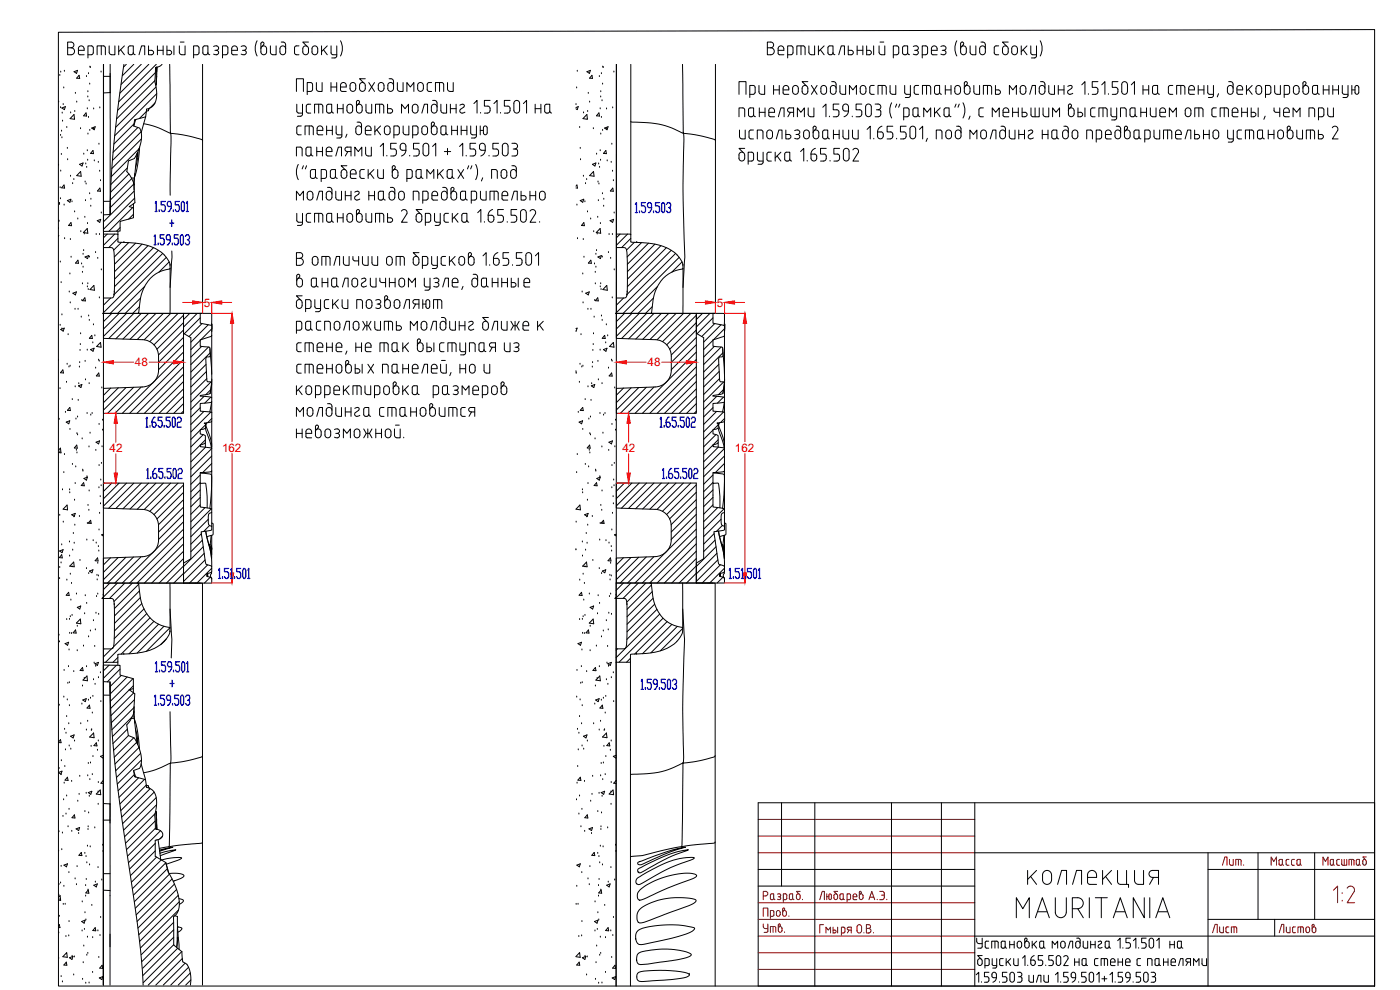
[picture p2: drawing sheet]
<svg xmlns="http://www.w3.org/2000/svg" width="420mm" height="297mm" viewBox="0 0 420 297" stroke-linecap="round" stroke-linejoin="round" font-family="sans-serif">
<defs><g id="words">
<g font-size="5.7" fill="#720000">
<text x="365.8" y="260.7">Лит.</text>
<text x="380.6" y="260.7">Масса</text>
<text x="396.2" y="260.7">Масштаб</text>
<text x="228.2" y="280.8">Утв.</text>
<text x="363" y="281.2">Лист</text>
</g>
<text font-size="5.7" x="383.1" y="281.2">Листов</text>
<g font-size="3.5" fill="#f00">
<text x="61.2" y="92">5</text>
<text x="215.1" y="92">5</text>
<text x="40.5" y="109.9">48</text>
<text x="194.4" y="109.9">48</text>
<text x="32.9" y="135.7">42</text>
<text x="66.6" y="135.5">162</text>
<text x="186.8" y="135.7">42</text>
<text x="220.6" y="135.5">162</text>
</g>
</g></defs>
<g fill="none" stroke="#000" stroke-width=".3">
<path d="M17.5 9.7l395-.8v287h-395zM20.3 12.6h1a.86 .86 0 0 1 .9 .9 .86 .86 0 0 1-.9 .8 1.05 1.05 0 0 1 1.1 1.1 1.05 1.05 0 0 1-1.1 1h-1zM20.3 14.3h1M23.5 14.6a.86 .86 0 0 1 .9-.8 .86 .86 0 0 1 .8 .8M23.5 16l.3 .4h1.5M23.5 14.6v1.4M25.3 14.6v.5h-1.8M26.4 16.4h1M27.4 13.8l.6 .5-.1 1.8-.5 .3M27.4 13.8h-1v3.6M29.1 16.4v-2.6h1.9l.5 .2 .1 2.4M30.4 13.8v2.6"/>
<path d="M32.8 13.8v2.2l.4 .4h1.3v-2.6M33.1 19.3v8.5l-2 .1M35.6 13.8v2.6M36.2 14.9l1.1 1.5M37.2 19.3a309.3 309.3 0 0 0-4.1 45.1M37.3 13.8l-1.7 1.7M37.9 19.3l-.8 .8M39 13.8l-.5 .5v1.6l.5 .5M39.1 13.8h.9v2.1M39.1 16.4h.3M40 15.9l-.6 .5M40 15.9l.6 .5"/>
<path d="M40.2 19.3l-3.5 3.4M41.7 16.4l.8-2.6h.9v2.6M42.4 19.3l-6 6M44.6 13.8v2.6h.8a.67 .67 0 0 0 .7-.6 .67 .67 0 0 0-.7-.7h-.8M44.7 19.3l-8.7 8.6M46.9 19.3l-11.3 11.2M47.2 15.1h1.8M47.2 13.8v2.6M48.6 19.3l-.8 .6-1.1 .4v1a23.4 23.4 0 0 0 .3 6.9 4 4 0 0 1-2.2 4.3M49 13.8v2.6M50.1 13.8v2.6h.8a.67 .67 0 0 0 .6-.6 .67 .67 0 0 0-.6-.7h-.8M50.9 19.3l.2 20.6"/>
<path d="M52.2 13.8v2.6M53.8 13.8l.1 2.2 .7 .4M54.1 12.6h1.1M55.5 13.8v2.6h-.9M58.1 16.4h1.1M59.2 13.8l.5 .5-.1 1.8-.4 .3M59.2 13.8h-1.1v3.6M60.8 19.3v74.7h-19.4l.2-.1 .2-1.5a12.8 12.8 0 0 1 5-10.2l1.6-.9 2.3-.5a.71 .71 0 0 0 .3-1.1v-.1M62.4 15.9a.77 .77 0 0 1-.8 .6 .77 .77 0 0 1-.7-.6l.1-1.9 .4-.2h1v2.1l.6 .5M64.1 13.9a.82 .82 0 0 1 1.1-.1 .82 .82 0 0 1 .2 1.1l-.5 .2M64.5 15.1h.5M64.9 15.1a.72 .72 0 0 1 .6 1 .72 .72 0 0 1-1.1 .2l-.3-.1"/>
<path d="M68.4 15.9l-.3 .4-1.3 .1M68.4 14.3l-.3-.5h-1.3v3.6M68.4 14.3v1.6M69.5 15.1h1.7a.91 .91 0 0 0-.5-1.3 .91 .91 0 0 0-1.2 .8l.1 1.6 .4 .2h1.2M72.4 13.9a.83 .83 0 0 1 1.1-.1 .83 .83 0 0 1 .2 1.1l-.5 .2M72.8 15.1h.5M73.2 15.1a.73 .73 0 0 1 .6 1 .73 .73 0 0 1-1.1 .2l-.3-.1M77.2 12.2l-.6 2 .1 1.3 .5 1.3M78.6 14l.5-.5a.47 .47 0 0 0-.1-.8 .47 .47 0 0 0-.7 .4v2.5a.86 .86 0 0 0 .9 .8 .86 .86 0 0 0 .8-.8v-1a.86 .86 0 0 0-.8-.8 .86 .86 0 0 0-.9 .8M81.2 13.8v2.2l.4 .4h1.3v-2.6M84.4 12.6a1.02 1.02 0 0 1 1.2 .5l.1 .3M85.7 13.4v2.2a.86 .86 0 0 1-.8 .8 .86 .86 0 0 1-.9-.8v-1a.86 .86 0 0 1 .9-.8 .86 .86 0 0 1 .8 .8"/>
<path d="M89.7 13.8h-.7l-.5 .2-.1 1.9 .3 .4 1 .1M91.1 14a.86 .86 0 0 1 1-.2 .86 .86 0 0 1 .5 .8v1a.86 .86 0 0 1-.9 .8 .86 .86 0 0 1-.8-.8v-1zM92.6 12.6h-1.7l1.2 1.3M93.9 14a.86 .86 0 0 1 .9-.2 .86 .86 0 0 1 .5 .8v1a.85 .85 0 0 1-.8 .8 .85 .85 0 0 1-.9-.8v-1zM96.5 13.8v2.6M97.1 14.9l1.1 1.5M98.2 13.8l-1.7 1.7M99.4 13.8v2.3l.5 .3h1.2M99.5 17.4h1M101.1 13.8l-.1 3-.5 .6M102.2 12.2l.6 2-.1 1.3-.5 1.3M185 19.3l-.1 276.6"/>
<path d="M189.3 19.3v53.2l1.8 .2M204.8 19.3l.3 20.6M214.7 19.3v74.7h-19.4h.2l.2-1.6a12.6 12.6 0 0 1 5-10.2l1.7-.9 2.2-.5a.8 .8 0 0 0 .3-1.2M230.3 12.6h1a.86 .86 0 0 1 .9 .9 .86 .86 0 0 1-.9 .8 1.05 1.05 0 0 1 1.1 1.1 1.05 1.05 0 0 1-1.1 1h-1zM230.3 14.3h1M233.5 16l.2 .4h1.5M233.5 14.6a.92 .92 0 0 1 1.2-.8 .92 .92 0 0 1 .5 1.3h-1.7M233.5 14.6v1.4M236.4 16.4h1l.5-.3 .1-1.8-.3-.5h-1.3v3.6M239.1 16.4v-2.6h1.9l.5 .2 .1 2.4M240.4 13.8v2.6M242.8 13.8v2.2l.4 .4h1.3v-2.6"/>
<path d="M245.6 13.8v2.6M246.2 14.9l1.1 1.5M247.3 13.8l-1.7 1.7M248.6 14l.4-.2h1v2.1a.79 .79 0 0 1-.8 .6 .79 .79 0 0 1-.7-.6zM250 15.9l.6 .5M251.7 16.4l.8-2.6h.9v2.6M254.6 13.8v2.6h.8M254.6 15.1h.8M255.4 15.1a.67 .67 0 0 1 .7 .7 .67 .67 0 0 1-.7 .6M257.2 15.1h1.8M257.2 13.8v2.6M259 13.8v2.6"/>
<path d="M260.1 13.8v2.6h.7a.67 .67 0 0 0 .7-.6 .67 .67 0 0 0-.7-.7h-.7M262.2 13.8v2.6M263.8 13.8l.1 2.2 .4 .4h1.2v-2.6M264.1 12.6h1.1M268.1 16.4h1l.5-.3 .1-1.8-.3-.5h-1.3v3.6M272.4 15.9a.77 .77 0 0 1-.8 .6 .77 .77 0 0 1-.7-.6v-1.9l.5-.2h1v2.1l.6 .5M274.1 13.9a.82 .82 0 0 1 1.1-.1 .82 .82 0 0 1 .2 1.1l-.5 .2M274.5 15.1h.5M274.9 15.1a.72 .72 0 0 1 .6 1 .72 .72 0 0 1-1.1 .2l-.3-.1M276.8 16.4h1l.5-.3 .1-1.8-.3-.5h-1.3v3.6M279.5 15.1h1.7a.91 .91 0 0 0-.5-1.3 .91 .91 0 0 0-1.2 .8l.1 1.6 .4 .2h1.2M282.4 13.9a.83 .83 0 0 1 1.1-.1 .83 .83 0 0 1 .2 1.1l-.5 .2"/>
<path d="M282.8 15.1h.5M283.2 15.1a.73 .73 0 0 1 .6 1 .73 .73 0 0 1-1.2 .2l-.2-.1M287.2 12.2l-.6 2 .1 1.3 .5 1.3M288.6 14l.5-.5a.47 .47 0 0 0-.1-.8 .47 .47 0 0 0-.7 .4v2.5a.86 .86 0 0 0 .9 .8 .86 .86 0 0 0 .8-.8v-1a.86 .86 0 0 0-.8-.8 .86 .86 0 0 0-.9 .8M291.1 13.8l.1 2.2 .4 .4h1.3v-2.6M294.4 12.6a1.02 1.02 0 0 1 1.2 .5l.1 2.5a.86 .86 0 0 1-.8 .8 .86 .86 0 0 1-.9-.8v-1a.86 .86 0 0 1 .9-.8 .86 .86 0 0 1 .8 .8M298.9 13.8l-.5 .5v1.6l.5 .5M299 16.4h.7M299 13.8h.7M301.1 14a.86 .86 0 0 1 .9-.2 .86 .86 0 0 1 .6 .8v1a.86 .86 0 0 1-.9 .8 .86 .86 0 0 1-.8-.8v-1zM302.6 12.6h-1.7l1.2 1.3M303.9 14a.86 .86 0 0 1 .9-.2 .86 .86 0 0 1 .5 .8v1a.85 .85 0 0 1-.8 .8 .85 .85 0 0 1-.9-.8v-1z"/>
<path d="M306.5 13.8v2.6M307.1 14.9l1.1 1.5M308.2 13.8l-1.7 1.7M309.4 13.8v2.3l.5 .3h1.2M309.5 17.4h1M311.1 13.8l-.1 3-.5 .6M312.2 12.2l.5 2v1.3l-.5 1.3M17.6 30.6h.1M17.9 22.6h.1M18.2 32.3h.1M18.2 21.6h.1M18.5 39.4h.1"/>
<path d="M18.6 32.4l1-.4-.3 .9zM18.7 33.9h.1M18.8 36.4h.1M19 31.4h.1M19.1 26.4h.1M19.3 21.4h.1M20 38.3h.1M21.2 33.9h.1M22.2 34.4l.2 1.4-1.4-.2zM22.2 21.5l1.1-.4-.3 .9zM22.4 33.5h.1M22.6 28h.1"/>
<path d="M23 30.6h.1M23.7 22.6l.2 .9h-.9zM24.2 38.6h.1M25.8 33.9l.2 .9-.9-.1zM26 23h.1M26.2 32.6h.1M26.4 29.1h.1M26.4 27.5h.1M26.6 35.2h.1M26.6 22.1h.1M26.8 30.2h.1M26.9 25.2h.1"/>
<path d="M26.9 39.1h.1M27 20.1h.1M27.1 20.3h.1M27.5 38.4l1.1-.4-.3 .9zM28.1 38.6h.1M28.1 32.7h.1M30 32.4h.1M30.3 21.6h.1M31.1 22.9h2M33.1 22v42.4M40.2 37.2l-6 6M40.8 35.8l-.4 .1-.3 1.9 1.8 .6a9.9 9.9 0 0 1-1.3 8.7l-.3 .5-1.8 .7-.4 3.2 1.3 1.9"/>
<path d="M40.8 35.8l-.6 1.9M41.4 38.3l-7.5 7.4M42.3 39.5l-8.6 8.7M43.1 37.1a38.7 38.7 0 0 1 8.4 2.9 35.9 35.9 0 0 1 9.2 2l.1 .3M43.7 35.1l-1.3 4.7M43.7 35.1l-2.9 .7M43.9 33.5l-2.1 2.1M44 32.8h.1M44.7 32.7l-.2 .5-.6 .2M44.8 32.6l-.3 .6M44.8 32.5l-.8 .3-.3 2.3M46.5 24.2l-11.5 11.5"/>
<path d="M46.5 30.9l-1.5 1.5M46.7 21.8l-11.4 11.3M46.8 26.1l-12.1 12.1M46.9 25.5h-.2M46.9 24.9v.1M46.9 24.5h.1M47 23h.1M47 28.1l-12.6 12.6M47.1 20.2l-.2 5.2 .2-5.2M47.1 20.1v1.4M51.1 39.9h.1M51.1 39.9l.2 2.9-.2 15.8"/>
<path d="M89 27.4v-3.8h2.1v3.8M89.1 39.9l.2 .5 1.1 .1M89.1 31.3v2.3l.5 .3h1.2M90.4 37.8h-.8l-.5 .3v1.8M90.8 31.3l-.1 3.3-.5 .3h-.9M92.2 27.4h1M92.8 37.8v2.7M93.2 27.4l.6-.5-.1-1.9-.5-.2h-1v3.6M93.3 31.3h-.8l-.5 .2-.1 1.9 .3 .4 1.1 .1M93.4 37.8l.6 .6v2.1M93.5 37.8h-2v2.7M95 24.8v1.9"/>
<path d="M95 26.7l.2 .5 .5 .2M95.2 39.1h1.7a.91 .91 0 0 0-.6-1.3 .91 .91 0 0 0-1.1 .8v1.6l.4 .2 1.3 .1M95.7 31.3v2.6M96.3 31.3l.6 .5v2.1M96.3 31.3h-1.9v2.6M96.7 24.8v2.6h-1M98 37.8v2.7M98 39.1h1.7M98.1 31.5l.5-.2h.9v2.1a.79 .79 0 0 1-.7 .6 .79 .79 0 0 1-.8-.6zM99.3 26.1h1.7M99.3 24.8v2.6M99.5 33.4l.6 .5"/>
<path d="M99.7 37.8v2.7M100.9 37.8v2.1M100.9 39.9l.3 .5 1.4 .1M101 24.8v2.6M101.3 32.6h1.7M101.3 31.3v2.6M102.2 26.1h1.7a.91 .91 0 0 0-.5-1.3 .91 .91 0 0 0-1.2 .8v1.4l.5 .4M102.6 37.8l-.1 3.3-.5 .3h-.9M102.7 27.4h1.2M103 31.3v2.6M104.4 31.5a.86 .86 0 0 1 .9-.2 .86 .86 0 0 1 .5 .8v1a.86 .86 0 0 1-.8 .8 .86 .86 0 0 1-.9-.8v-1zM105.3 25a.86 .86 0 0 1 .9-.2 .86 .86 0 0 1 .6 .8v1a.86 .86 0 0 1-.9 .8 .86 .86 0 0 1-.8-.8v-1z"/>
<path d="M107.2 36.6a1.02 1.02 0 0 1 1.2 .5l.1 .3M107.3 31.5l.4-.5a.47 .47 0 0 0 0-.8 .47 .47 0 0 0-.7 .4v2.5a.86 .86 0 0 0 .8 .8 .86 .86 0 0 0 .9-.8v-1a.86 .86 0 0 0-.9-.8 .86 .86 0 0 0-.8 .8M108.2 25a.86 .86 0 0 1 .9-.2 .86 .86 0 0 1 .5 .8v1a.86 .86 0 0 1-.8 .8 .86 .86 0 0 1-.9-.8v-1zM108.5 37.4v2.2a.86 .86 0 0 1-.9 .8 .86 .86 0 0 1-.8-.8v-1a.86 .86 0 0 1 .8-.8 .86 .86 0 0 1 .9 .8M109.6 23.6h-1.7l1.3 1.3M109.6 39.1h1.8a.91 .91 0 0 0-.6-1.3 .91 .91 0 0 0-1.2 .8l.1 1.6 .4 .2 1.3 .1M109.8 31.3l.1 2.2 .4 .4h1.2v-2.6M110.7 24.8l1.7 2.6M112.4 24.8l-1.7 2.6M112.5 37.8v2.7M112.7 33.9v-2.6h1.9l.5 .2 .1 2.4M113.1 38.9l1.1 1.6"/>
<path d="M113.8 25a.86 .86 0 0 1 .9-.2 .86 .86 0 0 1 .5 .8v1a.85 .85 0 0 1-.8 .8 .85 .85 0 0 1-.9-.8v-1zM113.9 31.3v2.6M114.2 37.8l-1.7 1.7M115.6 38a.86 .86 0 0 1 .9-.2 .86 .86 0 0 1 .6 .8v1a.86 .86 0 0 1-.9 .8 .86 .86 0 0 1-.8-.8v-1zM116.3 31.3v2.6h.9a.67 .67 0 0 0 .6-.6 .67 .67 0 0 0-.6-.7h-.9M116.8 23.6a1.02 1.02 0 0 1 1.2 .5l.1 2.5a.87 .87 0 0 1-.9 .8 .87 .87 0 0 1-.8-.8v-1a.85 .85 0 0 1 .8-.8 .85 .85 0 0 1 .9 .8M119.3 24.8v1.9M119.3 26.7l.2 .5 .5 .2M119.8 39.9l-.3 .5-1.3 .1M119.8 39.9l-.1-1.8-.4-.3h-1.1v3.6M120.5 33.9v-2.6l1.1 1.3 1-1.3v2.6M121 24.8v2.6h-1"/>
<path d="M121 37.8v2.2l.4 .4 1.3 .1v-2.7M122.1 27.4v-2.6l1 1.3 1.1-1.3v2.6M124 31.5a.86 .86 0 0 1 .9-.2 .86 .86 0 0 1 .6 .8v1a.86 .86 0 0 1-.9 .8 .86 .86 0 0 1-.9-.8v-1zM125.3 25.6a.86 .86 0 0 1 .9-.8 .86 .86 0 0 1 .8 .8M125.3 26.6a.86 .86 0 0 0 .9 .8 .86 .86 0 0 0 .8-.8M125.3 25.6v1M125.4 39.9l-.2 .5-1.4 .1M125.5 39.9l-.1-1.8-.5-.3h-1.1v3.6M126.6 33.9l.8-2.6h.9v2.6M126.8 38a.86 .86 0 0 1 1-.2 .86 .86 0 0 1 .5 .8v1a.86 .86 0 0 1-.8 .8 .86 .86 0 0 1-.9-.8v-1zM127.1 25.6v1M128.8 27.4h.7"/>
<path d="M129.5 24.8h-.7l-.5 .2-.1 1.9 .6 .5M129.8 38l.4-.5a.47 .47 0 0 0-.1-.8 .47 .47 0 0 0-.6 .4v2.5a.86 .86 0 0 0 .8 .8 .86 .86 0 0 0 .9-.8v-1a.86 .86 0 0 0-.9-.8 .86 .86 0 0 0-.8 .8M129.8 30.1a1.02 1.02 0 0 1 1.3 .5l.1 2.5a.86 .86 0 0 1-.9 .8 .86 .86 0 0 1-.8-.8v-1a.86 .86 0 0 1 .8-.8 .86 .86 0 0 1 .9 .8M130.7 27.4v-2.6h1.9l.5 .5 .1 2.1M131.9 24.8v2.6M132.3 31.3l.1 2.2 .4 .4h1.2v-2.6M132.3 39.9l.1-1.8 .5-.3h.9v2.1M132.3 39.9a.78 .78 0 0 0 .8 .6 .78 .78 0 0 0 .7-.6l.6 .5M134.3 26.7l.2 .5 .6 .2M134.3 24.8v1.9M135.2 32.6h1.7M135.2 31.3v2.6"/>
<path d="M135.6 39.1h1.7M135.6 37.8v2.7M136 24.8v2.6h-.9M136.9 31.3v2.6M137.3 37.8v2.7M138 31.6l.9-.3 .4 .3-.1 .5-1 .7a.74 .74 0 0 0 0 1 .74 .74 0 0 0 1.1 0l.2-.1M138.4 39.1h1.7M138.4 37.8v2.7M140.1 37.8v2.7M141.3 37.8v2.1M141.3 39.9l.2 .5 1.5 .1M142.2 31.1l1-1v3.8"/>
<path d="M143 37.8v3M144.1 39.1h1M144.1 37.8v2.7M144.2 33.7v.2M145.1 39.9a.56 .56 0 0 0 .5 .5 .56 .56 0 0 0 .6-.5M145.1 39.9v-1.5a.56 .56 0 0 1 .5-.6 .56 .56 0 0 1 .6 .6v1.5M147.1 30.1h-1.7v1.7l1.3 .1a1.15 1.15 0 0 1-.4 2h-.9M148.2 31.1l1-1v3.8M150.2 33.7v.2M152.4 31.8a1.12 1.12 0 0 1 .7 1 1.12 1.12 0 0 1-.5 1.1h-1.2M153.1 30.1h-1.7v1.7h1M154.5 30.4a.86 .86 0 0 1 .9-.2 .86 .86 0 0 1 .5 .8v2.1a.86 .86 0 0 1-.8 .8 .86 .86 0 0 1-.9-.8v-2.1z"/>
<path d="M157.1 31.1l.9-1v3.8M160.6 32.6h1.7M160.6 31.3v2.6M162.3 31.3v2.6M163.5 31.5l.5-.2h1v2.1a.79 .79 0 0 1-.8 .6 .79 .79 0 0 1-.7-.6zM165 33.4l.6 .5M172.8 32.3l.7-.3-.3 .9-.4-.3M172.9 31.4h.1M173.1 26.4h.1M173.2 21.4h.1M174 38.3h.1M175.1 33.9h.1"/>
<path d="M176.1 34.4l.2 1.4-1.3-.2zM176.1 21.5l1.1-.4-.3 .9zM176.4 33.5h.1M176.6 28h.1M177 30.6h.1M177.7 22.6l.1 .9h-.9zM178.1 38.6h.1M179.7 33.9l.2 .9-.9-.1zM179.9 23h.1M180.1 32.6h.1M180.3 29.1h.1M180.3 27.5h.1"/>
<path d="M180.5 35.2h.1M180.5 22.1h.1M180.7 30.2h.1M180.8 25.2h.1M180.8 39.1h.1M180.9 20.1h.1M181 20.3h.1M181.4 38.4l1.1-.4-.3 .9zM182 38.6h.1M182 32.7h.1M183.9 32.4h.1M184.2 21.6h.1"/>
<path d="M189.3 36.4l.1 .2a31.8 31.8 0 0 1 14.5 2.9 12.6 12.6 0 0 0 4.7 .9l5 1.2 .9 .3 .2 .4M205.1 39.9h.1M205.1 39.9l.1 4.5a370.4 370.4 0 0 0 .3 32.7l-.5 9.1M221.8 28.3v-3.8h2.1v3.8M221.8 35v-2.6h1.1l.5 .2 .1 2.4M221.9 39l.1 2.2 .7 .5M223.6 39v2.7h-.9M224.7 32.6l.5-.2h1v2.1a.79 .79 0 0 1-.8 .6 .79 .79 0 0 1-.8-.6zM226.1 39h-.7l-.5 .3-.1 1.8 .6 .6M226.2 34.5l.5 .5M226.6 27.7l-.3 .5-1.3 .1M226.6 26.2l-.3-.5-1.3-.1v3.7"/>
<path d="M226.6 26.2v1.5M227.8 25.6v2.2l.4 .4 1.3 .1v-2.7M227.9 33.7h1.7M227.9 32.4v2.6M229.6 32.4v2.6M230.4 39.2a.86 .86 0 0 1 .9-.1 .86 .86 0 0 1 .5 .8v.9a.86 .86 0 0 1-.8 .9 .86 .86 0 0 1-.9-.9v-.9zM230.7 34.5l.5 .5M230.7 33.7h1.8a.92 .92 0 0 0-.6-1.3 .92 .92 0 0 0-1.2 .8v1.4M231.2 35h1.3M232.2 27h1.7M232.2 25.6v2.7M233.6 35l.8-2.6h.9v2.6"/>
<path d="M233.9 25.6v2.7M235 27h1.7a.91 .91 0 0 0-.5-1.3 .91 .91 0 0 0-1.2 .8l.1 1.6 .4 .2h1.2M235.8 39v2.7h.9M237.2 33.7l-.7 1.3M238.1 25.9a.86 .86 0 0 1 1-.2 .86 .86 0 0 1 .5 .8v.9a.86 .86 0 0 1-.9 .9 .86 .86 0 0 1-.8-.8v-1zM238.2 33.7h-1.2a.67 .67 0 0 1-.7-.7 .67 .67 0 0 1 .7-.7l1.2 .1v2.6M238.5 39.2a.82 .82 0 0 1 1.1-.2 .82 .82 0 0 1 .2 1.1l-.4 .2M239.3 35v-2.6l1 1.3 1.1-1.3v2.6M241 25.9a.86 .86 0 0 1 .9-.2 .86 .86 0 0 1 .5 .8v.9a.86 .86 0 0 1-.8 .9 .86 .86 0 0 1-.9-.8v-1zM241.4 39.2a.86 .86 0 0 1 1-.1 .86 .86 0 0 1 .5 .8v.9a.86 .86 0 0 1-.9 .9 .86 .86 0 0 1-.8-.9v-.9zM242.4 24.5h-1.7l1.3 1.2M242.5 32.4l.1 2.2 .4 .4h1.3v-2.6"/>
<path d="M243.5 25.6l1.7 2.7M244.3 39.2l.5-.5a.47 .47 0 0 0-.1-.8 .47 .47 0 0 0-.7 .4v2.5a.86 .86 0 0 0 .9 .9 .86 .86 0 0 0 .8-.9v-.9a.86 .86 0 0 0-.8-.9 .86 .86 0 0 0-.9 .9M245.2 25.6l-1.7 2.7M246.3 26.5a.86 .86 0 0 1 .9-.9 .86 .86 0 0 1 .9 .9v1a.87 .87 0 0 1-.9 .8 .87 .87 0 0 1-.9-.9M246.4 26.5v1M246.9 32.2l1-1v3.8M248.9 34.8v.2M249.2 26.5a.86 .86 0 0 1 .9-.9 .86 .86 0 0 1 .8 .9M249.2 26.5v1M249.6 24.5a1.02 1.02 0 0 1 1.3 .5v2.5a.87 .87 0 0 1-.8 .8 .87 .87 0 0 1-.9-.9M250.1 35h.9M250.1 39v2.7"/>
<path d="M251.8 34.3l-.3 .5-.5 .2M251.8 31.2h-1.7v1.7l1.5 .2 .2 1.2M251.8 39v2.7M252.1 25.6v2.2l.4 .4 1.3 .1v-2.7M253 39v2.2l.7 .5M253.2 31.5a.86 .86 0 0 1 .9-.2 .86 .86 0 0 1 .5 .8v1.2l-1.3-.1-.4-.6zM254.6 33.3a1.83 1.83 0 0 1-1.3 1.7M254.7 39v2.7h-1M254.9 28.3v-2.7l1.1 1.4 1-1.4v2.7M255.8 34.8v.2M255.8 39l.1 2.2 .7 .5M257.6 39v2.7h-1"/>
<path d="M258.4 25.9a.86 .86 0 0 1 .9-.2 .86 .86 0 0 1 .6 .8v.9a.85 .85 0 0 1-.9 .9 .85 .85 0 0 1-.8-.8l-.1-1zM258.6 31.2h-1.7v1.7l1.3 .1a1.18 1.18 0 0 1-.3 2h-1M260 31.5a.86 .86 0 0 1 1-.2 .86 .86 0 0 1 .5 .8v2.1a.86 .86 0 0 1-.9 .8 .86 .86 0 0 1-.8-.8v-2.1zM260.2 38.8l1-.9v3.8M262.4 25.6l-1.1 .1-.3 .5 .1 1.8 .5 .3h.8M262.6 31.2h.9a.86 .86 0 0 1 .9 .9 .86 .86 0 0 1-.9 .8M263 32.9l1.1 .1a1.4 1.4 0 0 1 0 1.8l-1.5 .2M263.4 39.6h1M263.5 28.3v-2.7h1.9l.5 .3 .1 2.4M264.4 39.6a1.01 1.01 0 0 1 .6 1.3 1.01 1.01 0 0 1-1.4 .5l-.2-.6v-1.2M264.7 37.9a1.83 1.83 0 0 0-1.3 1.7M264.7 25.6v2.7"/>
<path d="M267.1 25.6l.1 2.2 .4 .4 1.2 .1v-2.7M267.3 39.6h.2a1.17 1.17 0 0 1-.3 2.1M267.6 30.8l-.6 2 .1 1.3 .5 1.3M267.9 37.9h-1.7v1.7h1.1M269.1 31.2l-.4 1M270.1 31.2l-.4 1M271.2 35h1.1l.4-.3 .1-1.8-.3-.5h-1.3v3.6M271.3 39.6l.4 .2 .2 .4M271.5 25.6l.1 2.4 .5 .3h1.1M271.9 37.9h-1.7v1.7h1.1M273.2 28.7l-.3 .5-1.2 .1M273.2 25.6v3.1"/>
<path d="M274.1 32.6l.4-.2h1v2.1a.79 .79 0 0 1-.8 .6 .79 .79 0 0 1-.7-.6zM274.8 38.7a.85 .85 0 0 0-.9-.8 .85 .85 0 0 0-.8 .8v2.1a.86 .86 0 0 0 .8 .9 .86 .86 0 0 0 .9-.9M274.8 38.7v2.1M275.5 34.5l.6 .5M275.7 25.6l-1.1 .1-.2 .5v1.8l.5 .3h.8M275.9 38.8l1-.9v3.8M276.8 28.3v-2.7h1.9l.5 .3 .1 2.4M277.2 35v-2.6l1.1 1.3 1-1.3v2.6M278.1 25.6v2.7M280.5 32.4v2.6M280.5 25.9l.5-.3h1v2.1a.79 .79 0 0 1-.8 .6 .79 .79 0 0 1-.7-.6zM281 33.5l1.2 1.5"/>
<path d="M282 27.7l.5 .6M282.2 32.4l-1.7 1.7M283.4 32.6l.5-.2h.9v2.1a.79 .79 0 0 1-.7 .6 .79 .79 0 0 1-.8-.6zM283.7 27h1.7M283.7 25.6v2.7M284.1 39.2a.86 .86 0 0 1 .9-.1 .86 .86 0 0 1 .6 .8v.9a.86 .86 0 0 1-.9 .9 .86 .86 0 0 1-.9-.9v-.9zM284.8 34.5l.6 .5M285.4 25.6v2.7M286.8 25.9a.86 .86 0 0 1 .9-.2 .86 .86 0 0 1 .5 .8v.9a.85 .85 0 0 1-.8 .9 .85 .85 0 0 1-.8-.8l-.1-1zM286.9 31.2l-.3 1M287.1 37.9a1.02 1.02 0 0 1 1.2 .4l.1 2.5a.86 .86 0 0 1-.8 .9 .86 .86 0 0 1-.9-.9v-.9a.86 .86 0 0 1 .9-.9 .86 .86 0 0 1 .8 .9M287.9 31.2l-.4 1"/>
<path d="M289 30.8l.6 2-.1 1.3-.5 1.3M289.9 24.5l.4 .3-.1 .5M289.9 24.5l-.5 .5v2.5a.85 .85 0 0 0 .9 .8 .85 .85 0 0 0 .8-.9v-.9a.87 .87 0 0 0-.8-.9 .87 .87 0 0 0-.9 .9M290.2 25.4l-.5 .4M291.1 34.8l-.4 1M292.3 25.6v2.2l.7 .5M294 25.6v2.7h-1M294.6 39.2a.86 .86 0 0 1 .9-.1 .86 .86 0 0 1 .5 .8v.9a.86 .86 0 0 1-.8 .9 .86 .86 0 0 1-.9-.9v-.9zM295.1 32.4h-.7l-.5 .2-.1 1.9 .3 .4 1 .1M296.4 25.6v2.7M297.6 26.2l-.6-.6h-1.9v2.7M297.6 26.2v2.1"/>
<path d="M297.8 35v-2.6l1 1.3 1.1-1.3v2.6M298.7 25.6v2.7h.9a.67 .67 0 0 0 .6-.7 .67 .67 0 0 0-.6-.6h-.9M300.4 37.9a1.02 1.02 0 0 1 1.3 .4l.1 2.5a.86 .86 0 0 1-.9 .9 .86 .86 0 0 1-.9-.9v-.9a.86 .86 0 0 1 .9-.9 .86 .86 0 0 1 .9 .9M301 34.5l.2 .5h1.5M301 33.7h1.7a.92 .92 0 0 0-.5-1.3 .92 .92 0 0 0-1.2 .8v1.4M302.9 39l.1 2.2 .6 .5M302.9 28.3v-2.7l1.1 1.4 1-1.4v2.7M303.9 33.7h1.7M303.9 32.4v2.6M304.6 39v2.7h-.9M305.6 32.4v2.6M305.8 39v2.7"/>
<path d="M306.7 32.4v2.6h.9a.67 .67 0 0 0 .7-.7 .67 .67 0 0 0-.7-.6h-.9M307.5 39v2.7M307.9 26.5a.86 .86 0 0 0-.9-.9 .86 .86 0 0 0-.8 .9v1a.85 .85 0 0 0 .8 .8 .85 .85 0 0 0 .9-.9M307.9 26.5v1M309 28.3l.8-2.7h.9v2.7M309.4 32.4v2.1l.6 .5M309.5 39l-.9 .3M309.5 39l.3 .2 .1 .5-1.1 .8-.2 .5 .2 .5 .5 .2M310.6 32.4v2.6M311.9 32.4v2.6h-1.9M312.3 24.5a1.02 1.02 0 0 1 1.2 .5l.1 2.5a.87 .87 0 0 1-.9 .8 .87 .87 0 0 1-.8-.9v-.9a.85 .85 0 0 1 .8-.9 .85 .85 0 0 1 .9 .9M312.8 39v2.7"/>
<path d="M313 32.4l.1 2.2 .4 .4h1.2v-2.6M314.5 39v2.7M314.7 25.6l.1 2.2 .4 .4 1.3 .1v-2.7M315.9 35v-2.6l1 1.3 1.1-1.3v2.6M317.6 27h1.7M317.6 25.6v2.7M319.3 37.9a1.02 1.02 0 0 1 1.2 .4l.1 2.5a.86 .86 0 0 1-.9 .9 .86 .86 0 0 1-.8-.9v-.9a.86 .86 0 0 1 .8-.9 .86 .86 0 0 1 .9 .9M319.3 25.6v2.7M320.6 27.1a.74 .74 0 0 0 .1 1.1 .74 .74 0 0 0 1 0l.3-.2M320.6 33.2a.86 .86 0 0 1 .9-.9 .86 .86 0 0 1 .8 .9M320.6 34.2a.86 .86 0 0 0 .9 .8 .86 .86 0 0 0 .8-.8M320.6 31.7a.48 .48 0 0 1 .7-.4 .48 .48 0 0 1 .1 .8"/>
<path d="M320.7 31.7v2.5M321.3 25.6l.4 .2v.5l-1 .9M321.3 25.6l-.8 .3M321.4 32.1l-.5 .5M322 39.2a.86 .86 0 0 1 .9-.1 .86 .86 0 0 1 .6 .8v.9a.86 .86 0 0 1-.9 .9 .86 .86 0 0 1-.8-.9v-.9zM322.4 33.2v1M323.5 32.4v2.6h.8a.67 .67 0 0 0 .6-.7 .67 .67 0 0 0-.6-.6h-.8M324.7 25.4l.9-.9v3.8M325.6 32.4v2.6M326.6 28.1v.2M327.8 28.3h.9M327.8 39.6l-.2-.5-1.5-.1v2.7"/>
<path d="M327.9 39.6v2.1M328.7 32.4h-1.1l-.3 .5 .1 1.8 .5 .3h.8M329.5 27.5l-.2 .6-.6 .2M329.5 24.5h-1.7v1.7l1.5 .2 .2 1.1M330.6 39.6l-.3-.5-1.3-.1v3.6M330.6 39.6v1.5M330.6 25.4l1-.9v3.8M331 32.4v2.6M332.3 32.9l-.6-.5h-1.9v2.6M332.3 32.9v2.1M332.7 28.1v.2M333.4 32.4v2.1l.6 .5"/>
<path d="M333.5 39.9a.86 .86 0 0 0-.9-.9 .86 .86 0 0 0-.9 .9l.1 1.5 .4 .3M333.5 39.9v.5h-1.7M333.6 36h1M334 35h1.1M335 37.9a1.02 1.02 0 0 1 1.3 .4v2.5a.86 .86 0 0 1-.8 .9 .86 .86 0 0 1-.9-.9v-.9a.85 .85 0 0 1 .9-.9 .85 .85 0 0 1 .8 .9M335.1 35.4l-.6 .6M335.1 32.4v3M335.5 24.5h-1.7v1.7h1a1.12 1.12 0 0 1 .8 1 1.12 1.12 0 0 1-.6 1l-1.2 .1M336.3 35v-2.6h1.1l.5 .2 .1 2.4M336.9 24.7a.87 .87 0 0 1 .9-.1 .87 .87 0 0 1 .6 .8l-.1 2a.86 .86 0 0 1-.8 .9 .86 .86 0 0 1-.9-.9v-2zM337.8 39.2l.4-.5a.47 .47 0 0 0-.1-.8 .47 .47 0 0 0-.6 .4v2.5a.86 .86 0 0 0 .8 .9 .86 .86 0 0 0 .9-.9v-.9a.86 .86 0 0 0-.9-.9 .86 .86 0 0 0-.8 .9M339.2 32.6l.5-.2h1v2.1a.79 .79 0 0 1-.8 .6 .79 .79 0 0 1-.8-.6z"/>
<path d="M339.5 25.4l1-.9v3.8M340.7 34.5l.5 .5M342.4 32.4v2.6M342.4 33.7h1.7M343 27h1.7M343 25.6v2.7M344.1 32.4v2.6M344.7 25.6v2.7M345.2 39.6l-.3-.5-1.3-.1v3.6M345.2 39.6v1.5M345.2 32.4l.1 2.2 .4 .4h1.2v-2.6M346 25.9l.4-.3h1v2.1a.79 .79 0 0 1-.8 .6 .79 .79 0 0 1-.7-.6z"/>
<path d="M346.3 39l.1 2.2 .7 .5M347.4 27.7l.6 .6M348 39v2.7h-.9M348.1 34.5l.4 .5M348.1 33.7h1.7a.92 .92 0 0 0-.6-1.3 .92 .92 0 0 0-1.1 .8v1.4M348.6 35h1.2M350.4 39v2.7M350.9 35v-2.6l1.1 1.3 1-1.3v2.6M352 25.6l-1.1 .1-.3 .5 .1 1.8 .5 .3h.8M354.4 25.6v2.7M355.6 26.2l-.6-.6h-1.9v2.7M355.6 26.2v2.1"/>
<path d="M355.9 32.6a.86 .86 0 0 1 1-.2 .86 .86 0 0 1 .5 .8v1a.85 .85 0 0 1-.8 .8 .85 .85 0 0 1-.9-.8v-1zM356.7 27h1.8a.91 .91 0 0 0-.6-1.3 .91 .91 0 0 0-1.2 .8l.1 1.6 .4 .2h1.3M358.5 39v2.7h.9M358.6 35v-2.6h1.9l.4 .2 .1 2.4M359.6 27h1.7M359.6 25.6v2.7M359.8 32.4v2.6M361.2 39v2.7M361.3 25.6v2.7M362.5 25.6v2.1l.5 .6M362.9 39v2.7M363 28.3h1.2"/>
<path d="M364.2 25.6l-.1 3.4-.5 .2-1 .1M364.3 39.2a.86 .86 0 0 1 .9-.1 .86 .86 0 0 1 .5 .8v.9a.85 .85 0 0 1-.8 .9 .85 .85 0 0 1-.9-.9v-.9zM365 32.4h-.7l-.5 .2-.1 1.9 .3 .4 1 .1M365.7 28.1l-.4 1M367.4 32.4v2.6M368.4 39v2.1l.6 .6M368.6 32.9l-.5-.5h-1.9v2.6M368.7 32.9v2.1M368.7 24.5a1.02 1.02 0 0 1 1.3 .5l.1 .2M369.8 34.5l.2 .5h1.5M370.1 25.3v2.1a.86 .86 0 0 1-.9 .9 .86 .86 0 0 1-.8-.8v-1a.86 .86 0 0 1 .8-.9 .86 .86 0 0 1 .9 .9M370.1 39l-.1 3.3-.4 .3h-1"/>
<path d="M371.2 26.5a.86 .86 0 0 1 .9-.9 .86 .86 0 0 1 .8 .9M371.2 26.5l.1 1.6 .4 .2h1.2M371.5 33.2a.86 .86 0 0 0-.9-.9 .86 .86 0 0 0-.8 .9v1.4M371.5 33.2v.5h-1.7M372.6 39h-.8l-.4 .3-.1 1.8 .5 .6M372.6 33.7h1.8M372.6 32.4v2.6M372.9 26.5v.5h-1.7M374.1 25.6v2.7M374.4 32.4v2.6M374.7 26.8l1.1 1.5M375 39v2.7"/>
<path d="M375.5 32.4v2.6h.7a.67 .67 0 0 0 .7-.7 .67 .67 0 0 0-.7-.6h-.7M375.8 25.6l-1.7 1.8M376.2 39.6l-.5-.6h-1.9v2.7M376.2 39.6v2.1M377.6 32.4v2.6M378.6 26.5a.86 .86 0 0 0-.8-.9 .86 .86 0 0 0-.9 .9v1a.85 .85 0 0 0 .9 .8 .85 .85 0 0 0 .8-.9M378.7 26.5v1M379.7 34.8l-.4 1M379.8 28.3h1l.5-.3 .1-1.8-.3-.5-1.3-.1v3.7M380.6 39v2.7M382.3 39v2.7M382.4 33.1l.2 .5 1.5 .1"/>
<path d="M382.4 32.4v.7M382.5 25.6l.1 2.2 .4 .4 1.3 .1v-2.7M383.7 39.2a.86 .86 0 0 1 .9-.1 .86 .86 0 0 1 .6 .8v.9a.85 .85 0 0 1-.9 .9 .85 .85 0 0 1-.8-.9v-.9zM384.1 32.4v2.6M385.2 34.5l.2 .5h1.5M385.2 33.7h1.7a.91 .91 0 0 0-.5-1.3 .91 .91 0 0 0-1.2 .8v1.4M385.4 28.3h1.1l.4-.3 .1-1.8-.3-.5-1.3-.1v3.7M386.6 39.2l.5-.5a.48 .48 0 0 0-.1-.8 .48 .48 0 0 0-.7 .4v2.5a.85 .85 0 0 0 .9 .9 .85 .85 0 0 0 .8-.9v-.9a.87 .87 0 0 0-.8-.9 .87 .87 0 0 0-.9 .9M388.1 35v-2.6l1 1.3 1.1-1.3v2.6M388.2 26.5a.86 .86 0 0 1 .8-.9 .86 .86 0 0 1 .9 .9M388.2 27.4a.86 .86 0 0 0 .8 .9 .86 .86 0 0 0 .9-.9M388.2 26.5v1"/>
<path d="M389.2 39l.1 2.2 .6 .5M389.9 26.5v1M390.9 39v2.7h-.9M391 26.5a.86 .86 0 0 1 .9-.9 .86 .86 0 0 1 .8 .9M391.5 24.5l-.5 .5v2.5a.85 .85 0 0 0 .9 .8 .85 .85 0 0 0 .8-.9M391.5 24.5l.5 .5-.7 .8M392.7 26.5v1M393.3 39v2.7M394.5 25.6l-.6 .6v1.5l.6 .6M394.5 25.6h.9v2.1M394.5 28.3h.3M394.5 32.9l-.3-.5h-1.4v2.6"/>
<path d="M394.5 32.9v2.1M395.4 27.7l-.6 .6M395.4 27.7l.6 .6M395.7 39v2.7h.8M397.1 27h1.7M397.1 25.6v2.7M397.3 34.5l-.3 .4-1.3 .1M397.3 32.9l-.3-.5h-1.3v3.6M397.3 32.9v1.6M398.5 32.4v2.2l.4 .4h1.3v-2.6M398.8 25.6v2.7M399.8 38.3a.9 .9 0 0 1 1.2-.4 .9 .9 0 0 1 .5 1.2l-1.6 2.6h1.7"/>
<path d="M400 27h1.7M400 25.6v2.7M401.7 25.6v2.7M402.8 25.6l.1 2.4 .5 .3h1.2M404.6 25.6l-.1 3.4-.5 .2-1 .1M405.7 27h1M405.7 25.6v2.7M406.7 25.9a.57 .57 0 0 1 .7-.2 .57 .57 0 0 1 .4 .5v1.5a.56 .56 0 0 1-.6 .6 .56 .56 0 0 1-.5-.6zM17.6 49.6h.1M18.1 56.3h.1M18.1 59.6h.1M18.2 40.6h.1"/>
<path d="M18.2 51.3h.1M18.4 46.3h.1M18.6 41.3h.1M19.2 55.5l.2 .9h-.9zM20.2 44.5h.1M20.3 47.9h.1M21.2 52.9h.1M21.8 55.1h.1M22.2 53.9h.1M23.9 49.3l1-.4-.3 .9zM24.2 51.5l.2 1.4-1.4-.2zM25.1 46.3h.1"/>
<path d="M25.5 54.6h.1M25.7 49.2h.1M25.8 55.2h.1M26 50.2h.1M26.2 45.2h.1M26.3 48.1h.1M26.4 40.2h.1M26.9 58.1h.1M27.3 59.8h.1M27.9 45.2l.2 .9-.9-.1zM28.3 48.3h.1M29.5 48.7h.1"/>
<path d="M29.7 43.3h.1M29.9 51.4h.1M30 56.4l.2 1-.9-.1zM30.2 54.2h.1M38.2 50.4l-4.9 5M38.7 52.2l-5.5 5.5M39.4 53.4l.8 1.8M39.4 53.4h.9M39.5 53.6l-6.4 6.4M40.2 55.2l.3 5.6-1.7 1.2 1.2 .3v3l-4 1.1v2.9l-4.9 .1v-4.9l2-.1M40.2 55.2l-7.1 7.1M40.3 53.9l-.1 1.6"/>
<path d="M40.3 55.3v1.7M40.3 57.3l-9.2 9.3M40.3 53.4l-.1 1.8M40.4 59.4l-9.3 9.4M40.5 52l-.2 2M41.1 47l.2-1.4v1.7l-.6 3M41.2 46l-.9 7.4M41.7 44.6l-8.3 8.4M41.9 44.3l-.2 .4M41.9 44.3l-.6 5.1-.9 3.8M41.9 44.1v.2M42.4 41.7l-8.9 8.9"/>
<path d="M89.5 49.3l-.5 2v1.3l.5 1.3M90.7 44.7l-.3-.5-1.4-.1v2.7M90.7 44.7v2.1M91.1 49.7l-.4 1M92 49.7l-.4 1M93.2 51.4v1.6l.5 .5M93.2 51.4l.2-.5h1.3v2.1M93.3 46.2l-.5 .6M93.3 46.2l.6 .6M93.3 46.2v-2.1h-.9l-.5 .3-.1 1.8a.71 .71 0 0 0 1 .6M93.7 53.5h.4M93.9 58.2a.86 .86 0 0 0-.9-.8 .86 .86 0 0 0-.8 .8v1a.85 .85 0 0 0 .9 .8 .85 .85 0 0 0 .8-.8"/>
<path d="M93.9 58.2v1M94.7 53l-.6 .5M94.7 53l.5 .5M95.1 45.5h1.7M95.1 44.1v2.7M96.4 53.5h1M96.8 44.1v2.7M97.4 50.9l.6 .5M97.4 50.9h-1v3.6M97.9 45a.86 .86 0 0 1 .9-.9 .86 .86 0 0 1 .8 .9M97.9 45l.1 1.5 .4 .3h1.2M98 51.4l-.1 1.8-.5 .3"/>
<path d="M98.3 56.2a1.02 1.02 0 0 1 1.3 .5v.3M99.1 51.4l.3-.5h1.3v2.1l.5 .5M99.1 51.4v1.6l.6 .5M99.6 57v2.2a.85 .85 0 0 1-.8 .8 .85 .85 0 0 1-.9-.8v-1a.86 .86 0 0 1 .9-.8 .86 .86 0 0 1 .8 .8M99.6 45v.5h-1.7M99.7 53.5h.4M100.6 53l-.5 .5M100.8 46.8l.7-2.7h1v2.7M100.8 57.4v2.2l.4 .4h1.3v-2.6M102.6 51.1a.86 .86 0 0 1 1-.2 .86 .86 0 0 1 .5 .8v1a.86 .86 0 0 1-.9 .8 .86 .86 0 0 1-.8-.8v-1zM103.6 58.7h1.7M103.6 57.4v2.6"/>
<path d="M104.1 49.7h-1.7l1.2 1.3M104.1 40.3l-.4 .9M104.4 45.5l-.8 1.3M105.1 53l.5 .5M105.1 51.7a.92 .92 0 0 1 1.2-.8 .92 .92 0 0 1 .6 1.3h-1.7M105.2 51.7v1.4M105.3 45.5h-1.1a.67 .67 0 0 1-.7-.7 .67 .67 0 0 1 .7-.7h1.1v2.7M105.3 57.4v2.6M105.6 53.5h1.3M106.5 46.8v-2.7l1 1.4 1.1-1.4v2.7M106.6 58.9a.74 .74 0 0 0 .1 1 .74 .74 0 0 0 1 0l.3-.2M107.3 57.4l.5 .3-.2 .5"/>
<path d="M107.3 57.4l-.8 .3M107.6 58.2l-.9 .7M108 51.4v1.6l.6 .5M108.6 53.5h.7M109.3 50.9h-1l-.3 .5M109.7 44.1l.1 2.2 .4 .4 1.2 .1v-2.7M110.5 50.9v2.6M110.7 58.7h1.7M110.7 57.4v2.6M111.1 52l1.1 1.5M112.2 50.9l-1.7 1.7M112.4 57.4v2.6"/>
<path d="M113.3 50.9l.1 2.2 .7 .4M113.5 59.5a.78 .78 0 0 0 .8 .5 .78 .78 0 0 0 .7-.5M113.5 59.5l.1-1.9 .5-.2h1v2.1M114.1 43.9l1-.9v3.8M115.1 59.5l.5 .5M115.1 50.9v2.6h-1M116.1 46.6v.2M117.2 56.2a1.02 1.02 0 0 1 1.2 .5l.1 .3M118 51.1l.5-.5a.47 .47 0 0 0-.1-.8 .47 .47 0 0 0-.7 .4v2.5a.85 .85 0 0 0 .9 .8 .85 .85 0 0 0 .8-.8v-1a.87 .87 0 0 0-.8-.9 .87 .87 0 0 0-.9 .9M118.5 57v2.2a.85 .85 0 0 1-.9 .8 .85 .85 0 0 1-.8-.8v-1a.86 .86 0 0 1 .8-.8 .86 .86 0 0 1 .9 .8M119 43h-1.8v1.7h1.3a1.18 1.18 0 0 1-.3 2.1h-1M119.6 58.2a.86 .86 0 0 1 .9-.8 .86 .86 0 0 1 .8 .8v1a.87 .87 0 0 1-.8 .8 .87 .87 0 0 1-.9-.8"/>
<path d="M119.6 58.2v1M120.4 43.2a.86 .86 0 0 1 .9-.2 .86 .86 0 0 1 .5 .8v1.3l-1.3-.1-.4-.6zM121.8 45.1a1.83 1.83 0 0 1-1.3 1.7M122.1 53.5h1M123 46.6v.2M123.7 51.4l-.3-.5h-1.3v3.6M123.7 51.4l-.1 1.8-.5 .3M124.9 51.4v1.6l.5 .5M124.9 51.4l.2-.5h1.3v2.1l.5 .5M125.4 53.5h.4M125.7 57.9l-.3-.5h-1.4v2.6M125.7 57.9v2.1"/>
<path d="M125.8 43h-1.7v1.7h1.3a1.18 1.18 0 0 1-.4 2.1h-.9M126.4 53l-.6 .5M127.2 43.2a.86 .86 0 0 1 .9-.2 .86 .86 0 0 1 .6 .8v2.1a.86 .86 0 0 1-.9 .9 .86 .86 0 0 1-.8-.9v-2.1zM128.1 53.5v-2.6l1.1 1.3 1-1.3v2.6M128.5 59.5l-.3 .4-1.3 .1M128.5 59.5l-.1-1.9-.5-.2h-1v3.6M129.6 58.7h1.7a.91 .91 0 0 0-.5-1.3 .91 .91 0 0 0-1.2 .8l.1 1.6 .4 .2h1.2M129.8 43.9l1-.9v3.8M131.3 50.9v2.6M131.9 52l1.2 1.5M132.9 56.2a1.02 1.02 0 0 1 1.2 .5l.1 .3M133.1 50.9l-1.8 1.7"/>
<path d="M133.4 45.5h1.9M134.2 51.4l.3-.5h1.2v2.1M134.2 51.4v1.6l.6 .5M134.2 57v2.2a.86 .86 0 0 1-.9 .8 .86 .86 0 0 1-.8-.8v-1a.86 .86 0 0 1 .8-.8 .86 .86 0 0 1 .9 .8M134.3 44.5v1.9M134.8 53.5h.3M135.6 57.6l.5-.5a.47 .47 0 0 0-.1-.8 .47 .47 0 0 0-.7 .4v2.5a.86 .86 0 0 0 .9 .8 .86 .86 0 0 0 .9-.8v-1a.86 .86 0 0 0-.9-.8 .86 .86 0 0 0-.9 .8M135.7 53l-.6 .5M135.7 53l.6 .5M137.4 50.9l1.7 2.6M137.9 43.9l1-.9v3.8M138.2 59.5l.6 .5"/>
<path d="M138.8 57.4l-.6 .5v1.6M138.8 57.4h.9v2.1M139.1 50.9l-1.7 2.6M139.9 46.6v.2M140.7 49.7l-.4 1M141.6 49.7l-.4 1M142.8 49.3l.5 2-.1 1.3-.4 1.3M142.8 43h-1.7v1.7h1.2a1.17 1.17 0 0 1-.3 2.1h-.9M143 40.8l-.3 .5-1.2 .1M143 59.5l-.3 .4-1.3 .1M143 57.9l-.3-.5h-1.3v3.6M143 57.9v1.6"/>
<path d="M144.1 43.2a.86 .86 0 0 1 1-.2 .86 .86 0 0 1 .5 .8v1.3l-1.3-.1-.4-.6zM144.2 57.4v2.2l.4 .4h1.3v-2.6M144.9 53.3l-.4 1M145.6 45.1a1.83 1.83 0 0 1-1.3 1.7M146.8 46.6v.2M148.3 57.4v2.6M148.7 50.9l.5 .5M148.7 50.9h-1.2v2.6M149.2 51.4v2.1M149.6 43h-1.7v1.7h1.3a1.17 1.17 0 0 1-.3 2.1h-1M150.6 51.1a.86 .86 0 0 1 1-.2 .86 .86 0 0 1 .5 .8v1a.86 .86 0 0 1-.8 .8 .86 .86 0 0 1-.9-.8v-1zM150.7 58.7h1.7a.91 .91 0 0 0-.6-1.3 .91 .91 0 0 0-1.1 .8v1.4l.4 .4"/>
<path d="M150.7 43.8a.87 .87 0 0 1 .9-.8 .87 .87 0 0 1 .9 .8v2.1a.86 .86 0 0 1-.9 .9 .86 .86 0 0 1-.9-.9M150.8 43.8v2.1M153.6 43h.9a.86 .86 0 0 1 .8 .8 .86 .86 0 0 1-.8 .9M153.6 49.7a1.02 1.02 0 0 1 1.3 .5l.1 2.5a.86 .86 0 0 1-.9 .8 .86 .86 0 0 1-.9-.8v-1a.86 .86 0 0 1 .9-.9 .86 .86 0 0 1 .9 .9M154 44.7l1 .1 .3 .5M155.3 45.3l-.2 1.3-1.5 .2M156.4 57.4v2.6h.8a.67 .67 0 0 0 .7-.6 .67 .67 0 0 0-.7-.7h-.8M159 58.7h1.8M159 57.4v2.6M160.8 57.4v2.6M162.2 57.6a.86 .86 0 0 1 .9-.2 .86 .86 0 0 1 .5 .8v1a.86 .86 0 0 1-.8 .8 .86 .86 0 0 1-.9-.8v-1zM172.8 55.9l.3-.4 .2 .9h-.5"/>
<path d="M174.1 44.5h.1M174.2 47.9h.1M175.1 52.9h.1M175.7 55.1h.1M176.1 53.9h.1M177.8 49.3l1-.4-.3 .9zM178.1 51.5l.2 1.4-1.3-.2zM179 46.3h.1M179.5 54.6h.1M179.7 49.2h.1M179.7 55.2h.1M179.9 50.2h.1"/>
<path d="M180.1 45.2h.1M180.2 48.1h.1M180.3 40.2h.1M180.8 58.1h.1M181.2 59.8h.1M181.8 45.2l.2 .9-.9-.1zM182.2 48.3h.1M183.4 48.7h.1M183.6 43.3h.1M183.8 51.4h.1M183.9 56.4l.2 1-.9-.1zM184.1 54.2h.1"/>
<path d="M221.8 47.5a.86 .86 0 0 0 .8 .8 .86 .86 0 0 0 .9-.8M221.8 47.5v-1a.86 .86 0 0 1 .8-.9 .86 .86 0 0 1 .9 .9v1M223.5 44.5h-1.7l1.2 1.2M225.4 41.7h.7M226.1 47.7l-.2 .5-1.4 .1M226.2 47.8l-.1-1.9-.5-.2h-1.1v3.6M227.3 41.7v-2.7h1.1l.6 .6v2.1M227.3 47.7l.3 .5 1.4 .1M227.3 45.7v2.1M229 45.7l-.1 3.3-.5 .3h-.9M230.2 47.7l.2 .5 1.1 .1M231.5 45.7h-.8l-.5 .2v1.9"/>
<path d="M232.6 45.7v2.6M233 41.7l.7-2.7h1v2.7M233.2 46.8l1.2 1.5M234.4 45.7l-1.8 1.7M235.5 47.8l.1-1.9 .5-.2h.9v2.1M235.5 47.7a.71 .71 0 0 0 1 .6M235.8 40.4l.9-.1a.67 .67 0 0 1 .7 .7 .67 .67 0 0 1-.7 .7M236.4 48.3l.6-.6 .6 .6M238.5 41.5l.9 .2M238.9 40.4h.5M239.4 40.3a.67 .67 0 0 1 .6 .7 .67 .67 0 0 1-.6 .7M240.3 45.5l.9-1v3.8"/>
<path d="M242.3 48.1v.2M243.4 46.2l1.5 .2 .2 1.1M243.4 46.2v1.3M243.4 47.5a.86 .86 0 0 0 .9 .8 .86 .86 0 0 0 .8-.8M244.7 44.5a1.83 1.83 0 0 0-1.3 1.7M247.5 41.7h.3M248 44.5h-1.7v1.7l1.3 .1a1.18 1.18 0 0 1-.4 2h-.9M248.4 41.1l-.6 .6M248.4 41.1l.6 .6M248.4 41.1v-2.1l-1.2 .1-.3 .5v1.5l.5 .6M249.1 48.1v.2M250.1 40.4h1.7"/>
<path d="M251.3 46.2l.3 .1a1.18 1.18 0 0 1-.4 2h-.9M252 44.5h-1.7v1.7h1M253.1 47.5a.86 .86 0 0 0 .9 .8 .86 .86 0 0 0 .8-.8M253.1 47.5v-2.1a.86 .86 0 0 1 .9-.9 .86 .86 0 0 1 .8 .9v2.1M256 45a.9 .9 0 0 1 1.1-.4 .9 .9 0 0 1 .5 1.1l-1.6 2.6h1.7M262.2 41.5v.2M266.2 41.7h1M269.1 41.5v.2M270.2 41.7h1M271.9 40.9l-.2 .5-.5 .3M271.9 40.2v.7M278.3 41.5l-.4 .9"/>
<path d="M281 41.7v-2.7h1.1l.6 .6v2.1M291.1 41.7v-2.7l1 1.4 1.1-1.4v2.7M297.2 41.7l.7-2.7h1v2.7M305.8 40.4h1.7M310.1 41.4l-.8 .3M312.8 40.4h1.7M316.2 41.7l-.5-.6v-1.5l.5-.6h1v2.1l.5 .6M316.2 41.7h.4M317.2 41.1l-.6 .6M329 41.7h1.1M330.6 41.1l-.6 .6M332.2 41.7h1.3"/>
<path d="M340.9 41.7h.4M341.8 41.1l-.5 .6M341.8 41.1v-2.1l-1.2 .1-.3 .5v1.5l.6 .6M341.8 41.1l.6 .6M343.6 41.7h1M345.2 41.1l-.6 .6M349.2 41.7v-2.7h1.9l.5 .6 .1 2.1M352.8 40.4h1.7a.92 .92 0 0 0-.5-1.3 .92 .92 0 0 0-1.2 .8v1.5l.5 .3M353.3 41.7h1.2M355.7 41.7l.7-2.7h1v2.7M358.5 40.4l.9-.1a.67 .67 0 0 1 .6 .7 .67 .67 0 0 1-.6 .7M361.2 40.4h1.7"/>
<path d="M369 41.7h1.1M371.9 41.7h.7M378 41.7h.3M378.9 41.1l-.6 .6M378.9 41.1l.6 .6M378.9 41.1v-2.1l-1.2 .1-.3 .5v1.5l.5 .6M380.6 40.4h1.7M392 41.7v-2.7h1.9l.6 .6v2.1M395.7 40.4l.8-.1a.67 .67 0 0 1 .7 .7 .67 .67 0 0 1-.7 .7M17.5 68.6h.1M17.5 70.7v.3M17.7 66.4h.1"/>
<path d="M17.7 66.3h.1M17.9 61.3h.1M17.9 61h.1M18.1 78.6h.1M19.2 61.5h.1M19.4 71.6h.1M20.2 60.2l1.1-.4-.3 .9zM21.1 71.9h.1M21.3 66.8l.2 .9h-.9zM21.3 77.2h.1M21.6 60.5h.1M22.4 63.6h.1"/>
<path d="M23.3 65.7h.1M23.4 78.1l.2 .9-.9-.1zM24.3 69.5h.1M24.5 79.2h.1M24.9 76.3h.1M25.1 75.2h.1M25.3 70.2h.1M25.5 65.2h.1M25.5 77.1l1.1-.4-.3 .9zM25.7 60.2h.1M26.2 68.6l.2 1.4-1.4-.2zM26.3 67.1h.1"/>
<path d="M26.8 77.1h.1M27.2 61.9h.1M28.7 75.8h.1M28.9 70.4h.1M29.2 66.2l1-.4-.3 .9zM29.3 77.5h.1M29.9 70.4h.1M30.4 63.9h.1M31.1 64.4v-45.1l-.1 276.3M31.1 74.3a4.4 4.4 0 0 1 2.7 .1l.3 .5 .2 2v10.7M32.2 70.2l-1.1 1.2M33.1 60.4h-2"/>
<path d="M33.1 60.9v3.2M34.4 70.2l-3.3 3.4M35.4 70.4l-.4-.2h-3.9v23.8h10.3M35.4 69.4v3.2l1.8 .1M35.4 71.5l-2.8 2.8M36 68.3l-1 1.1M36.4 72.7l-2.3 2.3M37.2 72.7a20.4 20.4 0 0 1 10 2.2 7.7 7.7 0 0 1 3.8 4.5v.2M37.2 72.7h.1M38.6 72.8l-4.3 4.3M39.8 62.3l-7.1 7.1M40 61.1v1.2"/>
<path d="M40 64.3l-1.4 1.5M40.7 73l-6.3 6.3M42.6 73.2l-8.2 8.3M44.4 73.7l-10 10.1M46.1 74.3l-11.7 11.7M47.5 75.1l-13.3 13.3M48.8 76l-17.7 17.8M49.9 77.2l-16.8 16.8M50.8 78.6l-3.1 3M51 79.6h.1M51.6 75.3l-.5 10.9M89 60v-2.6l1 1.3 1.1-1.3v2.6"/>
<path d="M89 77.5h1M89.1 64v2.1l.5 .6M89.6 66.7h1.2M90 75.8a.86 .86 0 0 1 .8 .8 .86 .86 0 0 1-.8 .9 1.05 1.05 0 0 1 1 1 1.05 1.05 0 0 1-1 1.1M90 75.8h-1v3.8h1M90.8 64l-.1 3.3-.5 .3h-.9M92.5 66.7h.8M93.3 64h-.8l-.5 .3-.1 1.8 .6 .6M93.7 78.7a.86 .86 0 0 0 .9 .9 .86 .86 0 0 0 .8-.9M93.7 78.7v-.9a.86 .86 0 0 1 .9-.9 .86 .86 0 0 1 .8 .9v.9M95.1 60l.7-2.6h1v2.6M95.7 64v2.7"/>
<path d="M96.3 64l.6 .6v2.1M96.3 64h-1.9v2.7M96.6 79.6v-2.7h1.9l.5 .3 .1 2.4M97.8 76.9v2.7M98.6 66.7h.4M99.5 66.1l-.5 .6M99.5 66.1l.6 .6M99.5 66.1v-2.1l-1.2 .1-.3 .5v1.5l.6 .6M100.2 79.6l.8-2.7h.9v2.7M101.3 64v2.7M101.3 65.3h1.7M103 64v2.7"/>
<path d="M103.1 76.9v2.2l.4 .4 1.3 .1v-2.7M104.4 64.3a.86 .86 0 0 1 .9-.2 .86 .86 0 0 1 .5 .8v.9a.86 .86 0 0 1-.8 .9 .86 .86 0 0 1-.9-.9v-.9zM105.9 76.9v.8l.3 .5 1.4 .1M107.6 76.9v2.7M107.7 63.7l-.4 .5M107.7 63.7a.47 .47 0 0 0 0-.8 .47 .47 0 0 0-.7 .4v2.5a.86 .86 0 0 0 .8 .9 .86 .86 0 0 0 .9-.9v-.9a.86 .86 0 0 0-.9-.9 .86 .86 0 0 0-.8 .9M108.8 76.9v2.2l.4 .4 1.3 .1v-2.7M109.8 64v1.9M109.8 65.9l.3 .5 .5 .3M111.5 64v2.7h-.9M111.6 76.9l.1 2.2 .4 .4 1.2 .1v-2.7M112.7 66.7v-2.7h1.9l.5 .6 .1 2.1"/>
<path d="M113.9 64v2.7M116 78.7a.86 .86 0 0 0 .9 .9 .86 .86 0 0 0 .8-.9M116 78.7v-.9a.86 .86 0 0 1 .9-.9 .86 .86 0 0 1 .8 .9v.9M116.3 64v2.7h.9a.67 .67 0 0 0 .6-.7 .67 .67 0 0 0-.6-.7h-.9M118.9 79.6v-2.7h1.9l.5 .3v2.4M120.1 76.9v2.7M120.5 63.3a.9 .9 0 0 1 1.2-.3 .9 .9 0 0 1 .4 1.1M122.1 64.1l-1.6 2.6h1.7M124 78.7a.86 .86 0 0 0 .9 .9 .86 .86 0 0 0 .8-.9M125.1 64.3a.86 .86 0 0 1 1-.2 .86 .86 0 0 1 .5 .8v.9a.86 .86 0 0 1-.9 .9 .86 .86 0 0 1-.8-.9v-.9zM125.7 77.8a.86 .86 0 0 0-.8-.9 .86 .86 0 0 0-.9 .9v.9M125.7 75.8h-1.7l1.2 1.2"/>
<path d="M125.7 77.8v.9M126.6 62.9h-1.7l1.2 1.2M127.7 66.7h1M128.4 79l-.3 .5-1.3 .1M128.4 79l-.1-1.8-.5-.3h-1v3.7M128.7 66.7l.5-.6v-1.8l-.5-.3h-1v3.6M129.5 76.9v2.1M129.5 79l.3 .5 1.5 .1M130.4 64v2.1l.6 .6M131 66.7h1.1M131.3 76.9l-.1 3.4-.5 .2-1 .1M132.1 64l-.1 3.3-.5 .3h-.9"/>
<path d="M132.4 79l.3 .5 1 .1M133.7 76.9h-.7l-.5 .3-.1 1.8M133.8 66.7h.8M134.6 64h-.8l-.5 .3v1.8l.5 .6M134.9 76.9v2.7M135.4 78.1l1.2 1.5M135.7 64v2.7M136.3 65.2l1.2 1.5M136.6 76.9l-1.7 1.8M137.5 64l-1.8 1.7M137.7 77.8a.86 .86 0 0 1 .9-.9 .86 .86 0 0 1 .8 .9M137.7 78.7a.86 .86 0 0 0 .9 .9 .86 .86 0 0 0 .8-.9"/>
<path d="M137.7 77.8v.9M138.8 60h.3M139.1 60l.6-.5 .6 .5M139.2 66.7l-.6-.6v-1.5l.6-.6h.9v2.1l.6 .6M139.2 66.7h.4M139.4 77.8v.9M140.1 66.1l-.6 .6M140.6 76.3a.48 .48 0 0 1 .7-.4 .48 .48 0 0 1 0 .8l-.4 .4M140.6 77.8a.86 .86 0 0 1 .8-.9 .86 .86 0 0 1 .9 .9v.9M140.6 78.7a.86 .86 0 0 0 .8 .9 .86 .86 0 0 0 .9-.9M140.6 76.3v2.4M143.4 63.8l.9-.9v3.8"/>
<path d="M144.9 76.8l1-1v3.8M145.4 66.5v.2M146.5 64.6v1.2a.86 .86 0 0 0 .9 .9 .86 .86 0 0 0 .8-.9M146.5 64.6h1.1M147 79.4v.2M147 60v-2.6h1.9l.5 .2 .1 2.4M147.5 64.6l.5 .2 .2 .5M147.8 62.9a1.83 1.83 0 0 0-1.3 1.7M148.1 78.7a.86 .86 0 0 0 .8 .9 .86 .86 0 0 0 .9-.9M148.1 77.5l1.5 .2 .2 1M148.1 77.5v1.2M148.2 65.3v.5"/>
<path d="M149.4 66.7h.9M149.4 75.8a1.83 1.83 0 0 0-1.3 1.7M151.1 65.9l-.3 .5-.5 .3M151.1 62.9h-1.7v1.7h1.3l.4 .7M151.1 65.3v.6M151.2 60h1.2M152.2 66.5v.2M152.7 75.8h-1.7v1.7l1.2 .1a1.17 1.17 0 0 1-.3 2h-.9M153.4 66.7h.9M153.5 60l.8-2.6h.9v2.6M153.8 79.4v.2M155.1 65.9l-.3 .5-.5 .3"/>
<path d="M155.1 62.9h-1.7v1.7l1.5 .2 .2 1.1M156.2 63.7a.86 .86 0 0 1 .9-.8 .86 .86 0 0 1 .8 .8M156.2 63.7v2.1a.86 .86 0 0 0 .9 .9 .86 .86 0 0 0 .8-.9v-2.1M156.7 75.8h-1.7v1.7l1.2 .1a1.17 1.17 0 0 1-.3 2h-.9M157.8 78.7a.86 .86 0 0 0 .9 .9 .86 .86 0 0 0 .8-.9M157.8 76.6a.86 .86 0 0 1 .9-.8 .86 .86 0 0 1 .8 .8M157.8 76.7v2M159.1 63.3a.9 .9 0 0 1 1.1-.3 .9 .9 0 0 1 .5 1.1l-1.6 2.6h1.7M159.5 76.7v2M160.7 76.8l.9-1v3.8M161.9 66.5v.2M173.1 61.5h.1"/>
<path d="M173.3 71.6h.1M174.1 60.2l1.1-.4-.3 .9zM175 71.9h.1M175.2 66.8l.2 .9h-.9zM175.3 77.2h.1M175.5 60.5h.1M176.3 63.6h.1M177.3 65.7h.1M177.3 78.1l.2 .9-.9-.1zM178.2 69.5h.1M178.4 79.2h.1M178.8 76.3h.1"/>
<path d="M179 75.2h.1M179.2 70.2h.1M179.4 65.2h.1M179.5 77.1l1-.4-.3 .9zM179.6 60.2h.1M180.1 68.6l.2 1.4-1.4-.2zM180.2 67.1h.1M180.8 77.1h.1M181.2 61.9h.1M182.6 75.8h.1M182.8 70.4h.1M183.1 66.2l1.1-.4-.3 .9z"/>
<path d="M183.3 77.5h.1M183.8 70.4h.1M184.3 63.9h.1M185 74.3a4.4 4.4 0 0 1 2.7 .1l.3 .5 .2 2v10.7M186.1 70.2l-1.1 1.2M188.3 70.2l-3.3 3.4M189.3 70.4l-.4-.2h-3.9v23.8h10.3M189.3 71.5l-2.7 2.8M190.4 72.7l-2.4 2.3M191.1 72.7a20.4 20.4 0 0 1 10 2.2 7.5 7.5 0 0 1 3.8 4.5v.2M191.1 72.7h.1M192.5 72.8l-4.3 4.3"/>
<path d="M194.6 73l-6.3 6.3M196.6 73.2l-8.3 8.3M198.4 73.7l-10.1 10.1M200 74.3l-11.7 11.7M201.4 75.1l-13.2 13.3M202.8 76l-17.8 17.8M203.8 77.2l-16.8 16.8M204.7 78.6l-3.1 3M204.9 79.6h.1M18.1 97.6h.1M18.2 98.9l1.1-.4-.3 .9zM18.4 84.8h.1"/>
<path d="M18.6 98.7h.1M18.6 94.5h.1M20.8 87.6h.1M21 82.2h.1M21.1 90.9h.1M21.9 88l1-.4-.3 .9zM22.5 92.8h.1M23.4 92.8h.1M24.4 95.2h.1M24.6 90.2h.1M24.7 85.2h.1M24.7 81.7h.1"/>
<path d="M24.9 80.2h.1M25.5 89.4l.1 .9-.9-.1zM26.2 86.1h.1M26.4 85.1h.1M26.5 86.9h.1M26.6 94.8h.1M26.8 96.1h.1M28 97.5h.1M28.2 85.6l.1 1.5-1.3-.2zM29.8 89.4h.1M30.4 81h.1M31 94v.1"/>
<path d="M31.1 94h24v30h-24v-7.5l11.7-.4a5 5 0 0 0 4.8-5 10.3 10.3 0 0 0-.7-6.7 4.9 4.9 0 0 0-4.1-2.5l-11.7-.4zM33.2 89.4l-2.1 2.2M33.5 94l-2.4 2.5M34.2 88.5l-.1 .6a2.23 2.23 0 0 1-2.1 .3h-.9M34.2 88.5h.1M34.3 87.6h.1M34.3 87.6l-.1 .9M35.8 94l-4.7 4.7M38 94l-6.9 6.9M40.2 94l-7.6 7.6M41.8 92l-2 2M42.2 89.4l-4.6 4.6"/>
<path d="M42.4 94l-7.6 7.6M43.4 85.9l-8.1 8.1M44.6 94l-7.7 7.7M46.8 94l-7.8 7.8M49 94l-7.8 7.9M50.9 80.7l.2-.1-.1 13.4M51.2 94l-7.9 8M53.4 94l-8.5 8.5M55.1 99l-7.6 7.5M55.1 96.8l-8 8M55.1 94.6l-8.9 8.9M56.9 94l-1.8 1.9"/>
<path d="M59.2 94l-4.1 4.1M60.1 94h-5v6l2.2 1.3M60.1 95.4l-4.8 4.8M60.6 97.1l-3.9 3.9M62.5 97.5l-5.2 5.2M63.5 97.7v-3.5l-3.4-.2v3l3.3 .6 .1 .3v2.9l-3.4 1.2v1.9l2.9 .4 .1 2.4-.1 .3-1.1 .1-.1 2.6a13.4 13.4 0 0 0 .5 4.9 .93 .93 0 0 1 1.2 .3l-.4 3.2-3 .6v.1l2.7 .3 .7 .3v1.3l-3.4 .4v2.3l3 .2 .5 .2-.1 2.7-2.2 .5 .4 .1v1.4l-1.6 .4v1.3l1.5 .5v2.1l-1.5 .7v.5l3 .4 .4 .2v18.1M63.5 97.1l.2 .2-.2 2.2M63.5 98.7l-3.3 3.3M88.9 90.7a.86 .86 0 0 1 .9-.8 .86 .86 0 0 1 .9 .8M88.9 91.7a.86 .86 0 0 0 .9 .8 .86 .86 0 0 0 .9-.8M89 90.7v1M89 99.1h1"/>
<path d="M89.8 83.2l-.5 .4M89.8 83.2a.47 .47 0 0 0-.1-.8 .47 .47 0 0 0-.7 .4v2.5a.86 .86 0 0 0 .9 .8 .86 .86 0 0 0 .9-.8v-1a.86 .86 0 0 0-.9-.9 .86 .86 0 0 0-.9 .9M90 96.4l.6 .6-.1 1.8-.5 .2M90 96.4h-1v3.6M90.7 88.8h-1.7l1.2 1.2M90.7 90.7v1M91.7 92.6h1.1M92.8 89.9l.5 .6-.1 1.8-.4 .2M92.8 89.9h-1.1v3.6M93.2 98.5a.77 .77 0 0 1-.7 .6 .77 .77 0 0 1-.8-.6l.1-1.8 .5-.3h.9v2.1l.6 .5M94 86.1l-.6-.6v-1.5l.6-.6h1v2.1l.5 .6M94 86.1h.4"/>
<path d="M94.5 89.9l.1 2.4 .4 .2 1.2 .1M94.7 93.5h.9M94.9 85.5l-.5 .6M96.2 89.9v3l-.6 .6M96.3 96.4l-1.1 .1-.2 .5v1.8l.5 .2 .8 .1M96.7 84.8h1.7M96.7 83.4v2.7M97.4 99.1v-2.7h1.2l.4 .3 .1 2.4M98.4 83.4v2.7M98.7 89.9h-.8l-.5 .3-.1 1.8 .3 .5 1.1 .1M99.8 89.9v2.7M100.1 86.1h.4"/>
<path d="M100.4 91l1.1 1.6M100.5 96.7a.86 .86 0 0 1 1-.2 .86 .86 0 0 1 .5 .8v.9a.86 .86 0 0 1-.8 .9 .86 .86 0 0 1-.9-.9v-.9zM101 85.5l-.5 .6M101 85.5v-2.1l-1.2 .1-.3 .5v1.5l.6 .6M101 85.5l.6 .6M101.5 89.9l-1.7 1.7M102.7 89.9v1.9M102.8 86.1l.7-2.7h1v2.7M103.1 99.1l.8-2.7h1v2.7M104.4 89.9v2.7l-1.3-.1-.4-.7M105.9 83.7a.86 .86 0 0 1 .9-.2 .86 .86 0 0 1 .5 .8v1a.86 .86 0 0 1-.8 .8 .86 .86 0 0 1-.9-.8v-1zM106.3 96.7a.86 .86 0 0 1 .9-.2 .86 .86 0 0 1 .5 .8v.9a.86 .86 0 0 1-.8 .9 .86 .86 0 0 1-.9-.9v-.9z"/>
<path d="M107.1 92.6v-2.7h1.1l.6 .6v2.1M108.5 83.7a.67 .67 0 0 1 .8-.3 .67 .67 0 0 1 .5 .8l-1.1 .8M108.7 85l-.2 .7 .6 .4M108.9 96.4l.7 1.3-.7 1.4M109.6 97.7h1M109.9 90.7a.86 .86 0 0 1 .9-.8 .86 .86 0 0 1 .8 .8M109.9 90.7v1a.86 .86 0 0 0 .9 .8 .86 .86 0 0 0 .8-.8v-1M110 85.8l-.9 .3M110.1 96.4v2.7M111.1 85.3l.3 .6 .5 .2M111.1 83.4v2M111.3 96.4l-.7 1.3 .7 1.4"/>
<path d="M112.5 96.4v2.2l.4 .4 1.3 .1v-2.7M112.8 90.1a.82 .82 0 0 1 1.1-.2 .82 .82 0 0 1 .2 1.1l-.5 .2M112.9 83.4v2.7h-1M113.2 91.2h.4M113.6 91.2a.73 .73 0 0 1 .6 1 .73 .73 0 0 1-1.2 .3l-.2-.1M114 83.4v.8l.3 .5 1.4 .1M115.4 89.2a.48 .48 0 0 1 .7-.4 .48 .48 0 0 1 .1 .8l-.5 .5M115.4 90.7a.86 .86 0 0 1 .9-.8 .86 .86 0 0 1 .8 .8M115.4 91.7a.86 .86 0 0 0 .9 .8 .86 .86 0 0 0 .8-.8M115.4 89.2v2.5M115.7 83.4v2.7M116.6 96.4v2.7"/>
<path d="M116.9 84.8h1.7M116.9 83.4v2.7M117.2 90.7v1M117.2 96.4l.6 .6v2.1M117.2 96.4h-1.9v2.7M118.3 90.7a.86 .86 0 0 1 .8-.8 .86 .86 0 0 1 .9 .8M118.3 91.7a.86 .86 0 0 0 .8 .8 .86 .86 0 0 0 .9-.8M118.3 90.7v1M118.6 83.4v2.7M119 96.4v2.7h.8a.67 .67 0 0 0 .7-.7 .67 .67 0 0 0-.7-.7h-.8M120 83.7a.86 .86 0 0 1 .9-.2 .86 .86 0 0 1 .5 .8v1a.86 .86 0 0 1-.8 .8 .86 .86 0 0 1-.9-.8v-1zM120 90.7v1"/>
<path d="M121.2 92.6l.7-2.7h1v2.7M122.6 86.1v-2.7l1 1.4 1.1-1.4v2.7M123.1 99.1v-2.7l1.1 1.3 1-1.3v2.7M124.6 89.9a.67 .67 0 0 0-.7 .6 .67 .67 0 0 0 .7 .7M124.6 89.9h1.1v2.7M124.6 91.2h1.1M124.8 91.2l-.8 1.4M126.6 96.7a.86 .86 0 0 1 1-.2 .86 .86 0 0 1 .5 .8v.9a.86 .86 0 0 1-.9 .9 .86 .86 0 0 1-.8-.9v-.9zM126.9 91.2h.9M126.9 89.9v2.7M127.3 83.4v2.1l.6 .6M127.9 90.2a.57 .57 0 0 1 .6-.3 .57 .57 0 0 1 .5 .6l-.1 1.5a.56 .56 0 0 1-.5 .5 .56 .56 0 0 1-.6-.5z"/>
<path d="M127.9 86.1h1.2M129.1 83.4l-.1 3.4-.5 .2-1 .1M129.2 99.1l.8-2.7h1v2.7M130.2 83.6a.83 .83 0 0 1 1.1-.1 .83 .83 0 0 1 .2 1.1l-.4 .2M130.6 84.8h.5M131.1 84.8a.73 .73 0 0 1 .5 1 .73 .73 0 0 1-1.1 .2l-.3-.1M131.3 89.9v2.7M132 89.9l.6 .6v2.1M132 89.9h-1.9v2.7M132.5 95.3a1.02 1.02 0 0 1 1.2 .4l.1 .3M132.9 86.1l.7-2.7h1v2.7M133.8 96v2.2a.86 .86 0 0 1-.8 .9 .86 .86 0 0 1-.9-.9v-.9a.86 .86 0 0 1 .9-.9 .86 .86 0 0 1 .8 .9"/>
<path d="M135 96.4v2.2l.4 .4 1.3 .1v-2.7M135.7 85.6l.3 .4 1.4 .1M135.7 84.8h1.7a.91 .91 0 0 0-.5-1.3 .91 .91 0 0 0-1.2 .8v1.3M137.8 97.7h1.7M137.8 96.4v2.7M139 85.9l-.4 1M139.5 96.4v2.7M140.7 96.7l.8-.3 .5 .3-.2 .6-.9 .6a.74 .74 0 0 0 0 1 .74 .74 0 0 0 1 0l.3-.1M142 82.3a1.02 1.02 0 0 1 1.3 .5v2.5a.86 .86 0 0 1-.8 .8 .86 .86 0 0 1-.9-.8v-1a.86 .86 0 0 1 .9-.9 .86 .86 0 0 1 .8 .9M145.1 86.1h.3M146 85.5l-.6 .6M146 85.5v-2.1l-1.2 .1-.3 .5v1.5l.5 .6"/>
<path d="M146 85.5l.6 .6M146.6 97.3a.86 .86 0 0 0-.9-.9 .86 .86 0 0 0-.9 .9l.1 .9a.85 .85 0 0 0 .8 .9 .85 .85 0 0 0 .9-.9M146.6 95.3h-1.7l1.2 1.2M146.6 97.3v.9M147.6 99.1l.8-2.7h.9v2.7M147.7 84.8h1.7M147.7 83.4v2.7M149.4 83.4v2.7M150.5 96.4v2.2l.4 .4 1.3 .1v-2.7M150.6 84.8h1.7M150.6 83.4v2.7M152.3 83.4v2.7"/>
<path d="M153.3 96.4l.8 1.3-.8 1.4M153.4 83.4v2.7h.8a.67 .67 0 0 0 .7-.7 .67 .67 0 0 0-.7-.6h-.8M154.1 97.7h.9M154.6 96.4v2.7M155.5 83.4v2.7M155.8 96.4l-.8 1.3 .8 1.4M157 97.7h1.7a.91 .91 0 0 0-.6-1.2 .91 .91 0 0 0-1.1 .8v1.5l.4 .3h1.3M157.2 84.8h1.8a.91 .91 0 0 0-.6-1.3 .91 .91 0 0 0-1.2 .8v1.3M157.2 85.6l.3 .4 1.5 .1M161.3 96.4v2.7M161.9 97.5l1.1 1.6M163 96.4l-1.7 1.7"/>
<path d="M172.8 98.6l.4-.1-.3 .9M172.8 99.3l.1 .1M174.7 87.6h.1M174.9 82.2h.1M175 90.9h.1M175.8 88l1-.4-.2 .9zM176.4 92.8h.1M177.4 92.8h.1M178.3 95.2h.1M178.5 90.2h.1M178.6 81.7h.1M178.7 85.2h.1"/>
<path d="M178.8 80.2h.1M179.4 89.4l.2 .9-.9-.1zM180.1 86.1h.1M180.3 85.1h.1M180.4 86.9h.1M180.5 94.8h.1M180.7 96.1h.1M182 97.5h.1M182.1 85.6l.2 1.5-1.4-.2zM183.7 89.4h.1M184.3 81h.1M184.9 94v.1"/>
<path d="M185 94h24v30h-24v-7.5l11.6-.4a5 5 0 0 0 4.9-5 10.3 10.3 0 0 0-.7-6.7 4.9 4.9 0 0 0-4.2-2.5l-11.6-.4zM187.1 89.4l-2.1 2.2M187.4 94l-2.4 2.5M188.2 88.5l-.2 .6a2.23 2.23 0 0 1-2.1 .3h-.9M188.2 88.5h.1M188.2 87.6h.1M188.2 87.6v.9M189.7 94l-4.7 4.7M191.9 94l-6.9 6.9M194.1 94l-7.6 7.6M195.7 92l-2 2M196.1 89.4l-4.6 4.6"/>
<path d="M196.3 94l-7.6 7.6M197.4 85.9l-8.1 8.1M198.5 94l-7.7 7.7M200.7 94l-7.8 7.8M202.9 94l-7.8 7.9M204.8 80.7l.2-.1-.1 13.4M205.1 94l-7.9 8M207.3 94l-8.5 8.5M209 99l-7.6 7.5M209 96.8l-8 8M209 94.6l-8.9 8.9M210.8 94l-1.8 1.9"/>
<path d="M213.1 94l-4.1 4.1M214 94h-5v6l2.2 1.3v66.3l-2.2 1.3v6h5M214 95.4l-4.8 4.7M214.5 97.1l-3.9 3.9M216.4 97.4l-5.2 5.2M217.4 97.7v-3.5l-3.4-.2v3l3.3 .6 .1 .3v2.9l-3.4 1.2v1.9l2.9 .4 .1 2.4-.1 .3-1.1 .1-.1 .6 .2 5.7 .3 1.2a.93 .93 0 0 1 1.2 .3l-.5 3.2-2.9 .6v.1l2.7 .3 .7 .3v1.3l-3.4 .4v2.3l3.5 .4-.2 2.7-2.1 .4 .3 .2v1.3l-1.5 .5v1.3l1.5 .5v2.1l-.2 .3-1.3 .4v.5l3 .3 .4 .3v18.1M217.4 97.1l.2 .2-.2 2.2M217.4 98.6l-3.3 3.3M17.5 108.1h.1M18 116.6h.1M18.9 111l.2 .9-1-.1zM20 114.7h.1"/>
<path d="M20.2 109.3h.1M20.4 100.4h.1M20.7 110.1h.1M21 109.9h.1M21.7 119.9h.1M22.6 116.1h.1M23.5 115.8l1.1-.4-.3 .9zM23.6 115.1h.1M23.8 110.1h.1M23.9 108.8h.1M24 105.1h.1M24.1 103.4h.1"/>
<path d="M24.2 100.1h.1M25.5 108.4h.1M25.7 114h.1M26.2 105.1h.1M26.8 115.1h.1M27.2 104.9l1-.4-.3 .9zM27.5 100.6l.2 1-.9-.1zM27.9 102.9h.1M28.5 100.8h.1M28.7 110.5h.1M29.6 108.1h.1M29.6 111.9l.2 .9h-.9z"/>
<path d="M29.8 108.4h.1M30.2 102.8l.1 1.4-1.3-.2zM30.6 116.4h.1M33.2 116.4l-2.1 2.2M35.5 116.4l-4.4 4.4M37.8 116.3l-6.7 6.7M40.1 116.2l-7.8 7.8M42.4 116.1l-7.9 7.9M55.1 118.9l-5.1 5.1M55.1 116.7l-7.3 7.3M55.1 114.5l-9.6 9.5M55.1 112.3l-11.8 11.7"/>
<path d="M55.1 110.1l-14 13.9M55.1 107.9l-16.2 16.1M55.1 105.6l-18.4 18.4M55.1 103.4l-7.5 7.5M55.1 101.2l-7.5 7.5M57.3 101.3v66.4l-2.2 1.3v5.9h5M60.1 102.1l-2.8 2.8M60.5 104l-3.2 3.2M61.2 118.9l-3.9 4M61.8 109.4l-4.5 4.5M62 111.5l-4.7 4.6M62.1 113.6l-4.8 4.8"/>
<path d="M62.5 104.1l-5.2 5.3M63 104.6l.5 6.4v3.9M63.1 105.9l-5.8 5.7M63.2 116.9l-1.5 1.6M63.2 119.2l-1.8 1.8M63.3 114.6l-6 6M63.5 100.6v11.7M63.5 115.1v4.3M63.6 113.7l-.1 1.9-.4 2.5M89 115.7v2.7M89.1 111.4l.2 .5 1.1 .1M89.1 103.4v1.8l.5 .3h.8"/>
<path d="M89.5 116.9l1.2 1.5M90.4 102.9h-1.1l-.2 .5M90.4 109.3h-.8l-.5 .3v1.8M90.7 115.7l-1.7 1.8M92.8 102.9v2.6M92.8 109.3v2.7M93.4 102.9l.6 .5M93.4 109.3l.6 .6v2.1M93.5 102.9h-2v2.6M93.5 109.3h-2v2.7M93.5 116.6a.86 .86 0 0 0-.8-.9 .86 .86 0 0 0-.9 .9v1a.85 .85 0 0 0 .9 .8 .85 .85 0 0 0 .8-.8M93.5 116.6v1"/>
<path d="M94 103.4v2.1M95.2 104.2h1.7a.91 .91 0 0 0-.6-1.3 .91 .91 0 0 0-1.1 .8v1.6l.4 .2h1.3M95.2 110.6h1.7a.91 .91 0 0 0-.6-1.3 .91 .91 0 0 0-1.1 .8v1.6l.4 .3h1.3M96.3 117.8l-.3 .5-1.3 .1M96.3 117.8l-.1-1.8-.5-.3h-1v3.7M98 102.9v2.6M98 109.3v2.7M98 104.2h1.7M98 110.6h1.7M99 117.8l-.2 .5-1.4 .1M99.1 117.8l-.1-1.8-.5-.3h-1.1v3.7M99.7 102.9v2.6"/>
<path d="M99.7 109.3v2.7M100.2 117.9l.2 .4 1.5 .1M100.2 116.6a.92 .92 0 0 1 1.1-.8 .92 .92 0 0 1 .6 1.3h-1.7M100.2 116.6v1.3M100.9 104.2h1.7a.91 .91 0 0 0-.6-1.3 .91 .91 0 0 0-1.1 .8v1.6l.5 .2h1.2M101.1 109.5a.86 .86 0 0 1 1-.1 .86 .86 0 0 1 .5 .7v1a.86 .86 0 0 1-.9 .9 .86 .86 0 0 1-.8-.9v-1zM103.1 115.7v2.7M103.6 116.9l1.2 1.5M104 109.5l.5-.5a.47 .47 0 0 0-.1-.8 .47 .47 0 0 0-.7 .4v2.5a.86 .86 0 0 0 .9 .9 .86 .86 0 0 0 .9-.9v-.9a.86 .86 0 0 0-.9-.9 .86 .86 0 0 0-.9 .8M104.1 105.3l-.4 1M104.8 115.7l-1.7 1.8M106.6 109.3v2.7h.7a.67 .67 0 0 0 .7-.7 .67 .67 0 0 0-.7-.7h-.7"/>
<path d="M106.8 102.9v2.6M106.8 104.2h1.7M107.1 115.7v2.7M108.4 116.3l-.6-.6h-1.9v2.7M108.4 116.3v2.1M108.5 102.9v2.6M108.7 109.3v2.7M109.5 115.7l.1 2.2 .4 .4 1.3 .1v-2.7M109.6 104.2h1.8a.91 .91 0 0 0-.6-1.3 .91 .91 0 0 0-1.2 .8l.1 1.6 .4 .2h1.3M110.4 109.3l1.7 2.7M112.1 109.3l-1.7 2.7M114 117.8l-.3 .5-1.3 .1"/>
<path d="M114 117.8l-.1-1.8-.5-.3h-1v3.7M115.3 102.9v2.6M115.4 116a.86 .86 0 0 1 .9-.2 .86 .86 0 0 1 .6 .8v1a.86 .86 0 0 1-.9 .8 .86 .86 0 0 1-.9-.8v-1zM116.5 103.4l-.6-.5h-1.9v2.6M116.5 109.9l-.3-.5-1.4-.1v2.7M116.5 103.4v2.1M116.5 109.9v2.1M117.6 111.4l.6 .5M117.6 103.4v1.5l.6 .6M118.2 102.9l-.6 .5M118.2 109.3l-.6 .6v1.5M118.2 102.9h1v2.1"/>
<path d="M118.2 109.3h1v2.1M118.3 115.9l.5-.4a.47 .47 0 0 0-.1-.8 .47 .47 0 0 0-.7 .4v2.5a.86 .86 0 0 0 .9 .8 .86 .86 0 0 0 .8-.8v-1a.86 .86 0 0 0-.8-.9 .86 .86 0 0 0-.9 .9M119.1 104.9a.7 .7 0 0 1-.9 .6M119.2 104.9l.5 .6M119.7 111.9l-.5-.5a.73 .73 0 0 1-1 .6M120.9 115.7v2.7M120.9 102.9v2.6M120.9 109.3v2.7M120.9 110.6h1.7M121.4 116.9l1.2 1.5M121.5 104l1.1 1.5M122.6 115.7l-1.7 1.8"/>
<path d="M122.6 102.9l-1.7 1.7M122.6 109.3v2.7M123.7 117.8l.6 .6M123.7 110.6h1.8a.91 .91 0 0 0-.6-1.3 .91 .91 0 0 0-1.2 .8l.1 1.6 .4 .3h1.3M124.3 115.7l-.6 .6v1.5M124.3 115.7h.9v2.1M125.6 103l.4-.4a.47 .47 0 0 0 0-.8 .47 .47 0 0 0-.7 .4v2.5a.86 .86 0 0 0 .8 .8 .86 .86 0 0 0 .9-.9v-.9a.86 .86 0 0 0-.9-.9 .86 .86 0 0 0-.8 .9M125.8 118.4l-.6-.6a.73 .73 0 0 1-.9 .6M126.6 112l.8-2.7h.9v2.7M128.1 102.9v2.6h.8a.67 .67 0 0 0 .6-.7 .67 .67 0 0 0-.6-.6M128.1 104.2h.8M129.5 110.6h1.7a.91 .91 0 0 0-.6-1.3 .91 .91 0 0 0-1.1 .8v1.6l.4 .3h1.3"/>
<path d="M130.2 102.9v2.6M131.6 117.8l-.3 .5-1.3 .1M131.6 117.8l-.1-1.8-.4-.3h-1.1v3.7M131.9 103.4l.1 1.8 .5 .3h.8M132.2 109.3l.1 2.2 .7 .4M132.5 108.1h1.1M132.8 117.8v-1.5l.5-.6h1v2.1M132.8 117.8a.78 .78 0 0 0 .7 .6 .78 .78 0 0 0 .8-.6l.6 .6M133.3 102.9h-1.1l-.3 .5M133.9 109.3v2.7h-.9M135.4 111.8l-.4 .9M135.7 102.9v2.6"/>
<path d="M136.4 117.1h.5M136.9 117.1a.72 .72 0 0 1 .5 1 .72 .72 0 0 1-1.1 .2l-.3-.1M136.9 115.7a.67 .67 0 0 1 .6 .7 .67 .67 0 0 1-.6 .7M136.9 115.7l-.9 .2M136.9 103.4l-.6-.5h-1.9v2.6M136.9 103.4v2.1M138 102.9l.1 2.3 .5 .3h1.1M138 109.3v2.7M138 110.6h1.7M138.7 118.4v-2.7l1 1.4 1.1-1.4v2.7M139.7 105.9l-.3 .5-1.2 .1M139.7 102.9v3"/>
<path d="M139.7 109.3v2.7M141.1 109.5a.86 .86 0 0 1 1-.1 .86 .86 0 0 1 .5 .7v1a.86 .86 0 0 1-.9 .9 .86 .86 0 0 1-.8-.9v-1zM141.9 117.1h1.7a.91 .91 0 0 0-.6-1.3 .91 .91 0 0 0-1.1 .8l.1 1.6 .4 .2h1.2M142.6 103.4l-.3-.5h-1.4v2.6M142.6 103.4v2.1M143.7 103.4l.3-.5h1.3v2.1M143.7 103.4v1.5a.71 .71 0 0 0 1 .6M145.2 104.9l-.5 .6M145.3 104.9l.5 .6M145.3 109.3v2.2l.4 .4 1.3 .1v-2.7M146.4 117.8l-.3 .5-1.3 .1M146.4 117.8l-.1-1.8-.5-.3h-1v3.7"/>
<path d="M147.5 102.8a.67 .67 0 0 0-.6 .7 .67 .67 0 0 0 .6 .7M147.6 102.9h1.1v2.6M147.6 104.2h1.1M147.7 104.2l-.7 1.3M147.8 116a.86 .86 0 0 1 .9-.2 .86 .86 0 0 1 .5 .8v1a.85 .85 0 0 1-.8 .8 .85 .85 0 0 1-.9-.8v-1zM150.8 114.6l-.4 .5v2.5a.85 .85 0 0 0 .8 .8 .85 .85 0 0 0 .9-.8v-1a.87 .87 0 0 0-.9-.9 .87 .87 0 0 0-.8 .9M150.9 114.6l.4 .5-.6 .8M151.4 102.9v2.1l.7 .5M153.1 102.9v2.6h-1M154.2 103a.82 .82 0 0 1 1.1-.1 .82 .82 0 0 1 .2 1.1l-.4 .2a.74 .74 0 0 1 .5 1 .74 .74 0 0 1-1.1 .2l-.3-.1M154.6 104.2h.5M172.8 111.2v.7"/>
<path d="M173.9 114.7h.1M174.1 109.3h.1M174.4 100.4h.1M174.6 110.1h.1M174.9 109.9h.1M175.6 119.9h.1M176.5 116.1h.1M177.5 115.8l1-.4-.3 .9zM177.6 115.1h.1M177.8 110.1h.1M177.8 108.8h.1M177.9 105.1h.1"/>
<path d="M178 103.4h.1M178.1 100.1h.1M179.5 108.4h.1M179.6 114h.1M180.1 105.1h.1M180.7 115.1h.1M181.1 104.9l1.1-.4-.4 .9zM181.5 100.6l.1 1-.9-.1zM181.8 102.9h.1M182.4 100.8h.1M182.6 110.5h.1M183.5 108.1h.1"/>
<path d="M183.6 111.9l.1 .9h-.9zM183.7 108.4h.1M184.1 102.8l.2 1.4-1.4-.2zM184.5 116.4h.1M187.1 116.4l-2.1 2.2M189.4 116.4l-4.4 4.4M191.7 116.3l-6.7 6.7M194 116.2l-7.8 7.8M196.3 116.1l-7.9 7.9M209 118.9l-5.2 5.1M209 116.7l-7.4 7.3M209 114.5l-9.6 9.5"/>
<path d="M209 112.3l-11.8 11.7M209 110.1l-14 13.9M209 107.9l-16.2 16.1M209 105.6l-18.4 18.4M209 103.4l-7.5 7.5M209 101.2l-7.5 7.5M214 102.1l-2.8 2.8M214.4 103.9l-3.2 3.2M215.1 118.9l-3.9 4M215.7 109.3l-4.5 4.6M215.8 111.4l-4.6 4.7M215.9 113.6l-4.7 4.8"/>
<path d="M216.4 104.1l-5.2 5.3M216.9 104.6l.5 6.4v3.9M217 105.9l-5.8 5.7M217.1 116.9l-1.5 1.5M217.1 119.2l-1.8 1.8M217.1 114.6l-5.9 6M217.4 100.6v11.7M217.4 115.1v4.3M217.4 113.7v1.9l-.5 2.5M17.5 135.1l.6-.6 .2 1.4-.8-.2M17.8 125.8h.1M18 135.6h.1"/>
<path d="M19.3 136.4h.1M19.6 123.7h.1M19.9 126.6l1-.4-.3 1zM21 122.3l.1 .9-.9-.1zM21 128.8h.1M21.7 139.3h.1M22.8 125.7h.1M22.9 135.1h.1M23 133.5l.2 1-.9-.1zM23.1 130.1h.1M23.1 135.9h.1M23.3 125.1h.1"/>
<path d="M23.3 130.5h.1M23.5 120.1h.1M24.7 131.7h.1M26.1 124.1h.1M26.7 134.1h.1M27 130h.1M27.2 124.6h.1M27.6 124.1h.1M28.8 135.1h.1M28.8 132.7l1.1-.4-.3 .9zM29.7 139.7h.1M29.7 127.3h.1"/>
<path d="M30.4 139h.1M30.6 134.1h.1M30.8 129.1h.1M30.8 126.1h.1M55.1 123.3l-.7 .7M55.1 121.1l-2.9 2.9M60.1 122.3l-2.8 2.8M60.1 129.1l-2.8 2.8M60.1 133.5l-2.8 2.8M61 130.4l-3.7 3.7M61.2 123.5l-3.9 3.9M61.6 132l-1.5 1.5"/>
<path d="M61.6 132.8l.1 1.4-4.4 4.4M61.7 128.5l1.3 3.9 .4 2.1M61.7 127.1l.3 1.2a12.9 12.9 0 0 1 1.5 5.8M61.7 127.5l-1.5 1.4M62.1 126.9l-.3 .7M62.1 126.9h.1M63.2 123.7l-5.9 5.9M63.5 120.6l-.6 3M63.5 126.4v8.2l-6.2 6.2M63.5 136.8l-6.2 6.3M63.5 139.1l-2.7 2.7M63.5 120.5v3.2"/>
<path d="M63.6 125.6l-1.3 1.2M89 124.9v-2.6l1 1.3 1.1-1.3v2.6M89 128.7v2.7M89 130h1.7M90.7 128.7v2.7M92.2 124.1a.86 .86 0 0 0 .8 .8 .86 .86 0 0 0 .9-.8M93.5 129.6a.86 .86 0 0 0-.8-.9 .86 .86 0 0 0-.9 .9l.1 1.5 .4 .3h1.2M93.5 129.6v.4h-1.7M93.9 123.1a.86 .86 0 0 0-.9-.9 .86 .86 0 0 0-.8 .9v1M93.9 123.1v1M94.7 129.6a.86 .86 0 0 1 .8-.9 .86 .86 0 0 1 .9 .9M94.7 130.5a.86 .86 0 0 0 .8 .9 .86 .86 0 0 0 .9-.9"/>
<path d="M94.7 128a.48 .48 0 0 1 .6-.4 .48 .48 0 0 1 .1 .8M94.7 128v2.5M95.1 124.9l.7-2.6h1v2.6M95.4 128.4l-.4 .5M96.4 129.6v.9M97.5 130.5a.86 .86 0 0 0 .9 .9 .86 .86 0 0 0 .8-.9M97.5 130.5v-.9a.86 .86 0 0 1 .9-.9 .86 .86 0 0 1 .8 .9l.1 .9M97.9 124.1a.86 .86 0 0 0 .9 .8 .86 .86 0 0 0 .8-.8M98.3 121.1a1.02 1.02 0 0 1 1.3 .5v.3M99.6 123.1a.86 .86 0 0 0-.8-.9 .86 .86 0 0 0-.9 .9v1M99.6 121.9v2.2M100.4 128.9a.82 .82 0 0 1 1.1-.2 .82 .82 0 0 1 .2 1.1l-.5 .2"/>
<path d="M100.8 122.3v2.2l.4 .4h1.3v-2.6M100.8 130h.4M101.2 130a.72 .72 0 0 1 .6 1.1 .72 .72 0 0 1-1.1 .2l-.3-.1M103.1 131.4v-2.7l1 1.3 1.1-1.3v2.7M103.6 122.3v2.6M103.6 123.6h1.7M105.3 122.3v2.6M106.3 130.5a.86 .86 0 0 0 .8 .9 .86 .86 0 0 0 .9-.9M106.6 123.8a.74 .74 0 0 0 .1 1 .74 .74 0 0 0 1 0l.3-.2M107.3 122.2l.5 .4-.2 .5M107.3 122.2l-.8 .3M107.6 123.1l-.9 .7"/>
<path d="M108 129.6a.86 .86 0 0 0-.9-.9 .86 .86 0 0 0-.8 .9v.9M108 129.6v.9M109.2 124.4a.71 .71 0 0 0 .9 .5M109.2 124.4v-1.9l.5-.2h1v2.1M109.2 128.7l.7 1.3-.7 1.4M109.9 130h1M110.1 124.9l.6-.5 .5 .5M110.4 128.7v2.7M111.6 128.7l-.7 1.3 .7 1.4M112.8 130h1.7M112.8 128.7v2.7M113.9 124.4l.3 .4 1.1 .1"/>
<path d="M114.5 128.7v2.7M115.3 122.3h-.8l-.5 .2-.1 1.9M115.6 130.5a.86 .86 0 0 0 .9 .9 .86 .86 0 0 0 .8-.9M115.6 130.5v-.9a.86 .86 0 0 1 .9-.9 .86 .86 0 0 1 .8 .9v.9M116.4 124.9v-2.6h1.9l.5 .2 .1 2.4M117.6 122.3v2.6M118.4 128.7v2.2l.4 .4 1.3 .1v-2.7M118.7 127.6h1.1M120 124.4l.1-1.9 .5-.2h.9v2.1M120 124.4a.78 .78 0 0 0 .8 .5 .78 .78 0 0 0 .7-.5l.6 .5M121.2 131.2v.2M123.3 123.6h1.7"/>
<path d="M123.3 122.3v2.6M125 122.3v2.6M126.1 124.1a.86 .86 0 0 0 .8 .8 .86 .86 0 0 0 .9-.8M127.8 123.1a.86 .86 0 0 0-.9-.9 .86 .86 0 0 0-.8 .9v1M127.8 123.1v1M128.9 121.6a.48 .48 0 0 1 .7-.4 .48 .48 0 0 1 .1 .8l-.5 .5M128.9 123.1a.86 .86 0 0 1 .9-.9 .86 .86 0 0 1 .9 .9v1M128.9 124.1a.86 .86 0 0 0 .9 .8 .86 .86 0 0 0 .9-.8M129 121.6v2.5M131.8 122.3l.1 2.2 .4 .4h1.2v-2.6M134.7 124.9v-2.6h1.9l.5 .2 .1 2.4M135.9 122.3v2.6"/>
<path d="M138.3 124.4l.3 .4 1 .1M139.6 122.3h-.7l-.5 .2-.1 1.9M141.3 122.2a.67 .67 0 0 0-.6 .7 .67 .67 0 0 0 .6 .7h1.2M141.3 122.3h1.2v2.6M141.5 123.6l-.7 1.3M173.2 136.4h.1M173.5 123.7h.1M173.8 126.6l1.1-.4-.4 1zM174.9 122.3l.1 .9-.9-.1zM174.9 128.8h.1M175.7 139.3h.1M176.7 125.7h.1"/>
<path d="M176.8 135.1h.1M177 133.5l.1 1-.9-.1zM177 130.1h.1M177 135.9h.1M177.2 125.1h.1M177.2 130.5h.1M177.4 120.1h.1M178.6 131.7h.1M180.1 124.1h.1M180.6 134.1h.1M181 130h.1M181.1 124.6h.1"/>
<path d="M181.6 124.1h.1M182.7 135.1h.1M182.8 132.7l1-.4-.3 .9zM183.7 139.7h.1M183.7 127.3h.1M184.4 139h.1M184.5 134.1h.1M184.7 129.1h.1M184.7 126.1h.1M209 121.1l-2.9 2.9M209.1 123.3l-.8 .7M214 122.3l-2.8 2.8"/>
<path d="M214 129l-2.8 2.8M214 133.5l-2.8 2.8M214.9 130.4l-3.7 3.7M215.1 123.5l-3.9 3.8M215.5 132l-1.5 1.5M215.5 128.4l1.4 4 .4 2M215.5 127.1l.4 1.2a12 12 0 0 1 1.5 5.8M215.5 127.5l-1.4 1.4M215.5 132.8l.1 1.4-4.4 4.4M215.9 126.8l-.3 .8M215.9 126.8h.1M217.1 123.6l-5.9 6"/>
<path d="M217.4 120.6l-.5 3M217.4 126.3v8.3l-6.2 6.2M217.4 136.8l-6.2 6.3M217.4 139.1l-2.7 2.7M217.4 120.5v3.2M217.5 125.5l-1.3 1.3M17.9 154.6h.1M18.8 147h.1M19 156.7h.1M19.2 141.8h.1M20.1 151.5l.2 1.5-1.4-.2zM20.9 147h.1"/>
<path d="M20.9 147.9h.1M21.5 154.4l1.1-.4-.3 .9zM22.2 155.1h.1M22.4 150.1h.1M22.5 157.6h.1M22.6 145.1h.1M22.7 140.1h.1M23.8 155h.1M24.8 141.1h.1M24.9 141.4h.1M25.1 144.8l.2 1-.9-.1zM25.2 143.6l1-.4-.3 .9z"/>
<path d="M26.1 143.1h.1M26.2 157.1h.1M26.4 151.6h.1M26.7 153.1h.1M26.8 147.3h.1M27 157h.1M27.2 156.1l.2 .9h-.9zM29.7 146.4h.1M29.7 159h.1M29.9 154h.1M30.1 149h.1M30.2 151.2h.1"/>
<path d="M30.2 144h.1M30.4 145.7h.1M31 145h24.1v29.9h-24.1v-7.4l11.8-.5a5 5 0 0 0 4.8-5 10.3 10.3 0 0 0-.7-6.6 4.9 4.9 0 0 0-4.1-2.5l-11.8-.5zM31.3 145l-.3 .2M33.5 145l-2.5 2.5M35.8 145l-4.8 4.7M38 145l-7 6.9M40.2 145l-7.6 7.5M42.4 145l-7.6 7.6M44.6 145l-7.7 7.7M46.8 145l-7.8 7.7M49 145l-7.8 7.8"/>
<path d="M51.2 145l-7.9 7.9M53.4 145l-8.5 8.4M55.1 156.6l-18.4 18.3M55.1 158.8l-16.2 16.1M55.1 154.4l-7.5 7.4M55.1 152.2l-7.5 7.4M55.1 149.9l-7.6 7.6M55.1 147.7l-8 8M55.1 145.5l-8.9 8.9M60.1 142.5l-2.8 2.8M60.1 144.8l-2.8 2.8M60.1 147l-2.8 2.8"/>
<path d="M60.1 149.3l-2.8 2.7M60.1 151.5l-2.8 2.8M60.1 141.9v3.1M61.5 152.3l-4.2 4.3M62.2 152.4v-3.4l-.4-3.9-.2-.1h-1.5v7.1l3.4 .6v1l-.6 .3a4 4 0 0 0-.3 3.4l.9 .6v1l-3.1 .6 1.4 9.5 1.7 1v1.5l-1.5 .5v.8l1.3 .3 .2 .5v1.1l-.1 .1h-4.8M62.5 155.8l-5.2 5.2M62.9 157.7l-1.8 1.8M63.4 152.7l-6.1 6.1M63.5 156.9l.5 .3v3.1l-.4 .3-1.5 .4M63.5 153.7v4.3M63.5 141.3l-.4 .3-3 .2 2.9 .4 .5 .3v4.5l-.5 5.5M63.5 141.3l-.2 .2"/>
<path d="M172.9 156.7h.1M173.1 141.8h.1M174 151.5l.2 1.5-1.3-.2zM174.8 147h.1M174.9 147.9h.1M175.5 154.4l1-.4-.3 .9zM176.1 155.1h.1M176.3 150.1h.1M176.4 157.6h.1M176.5 145.1h.1M176.7 140.1h.1M177.8 155h.1"/>
<path d="M178.8 141.1h.1M178.8 141.4h.1M179 144.8l.2 1-.9-.1zM179.1 143.6l1-.4-.2 .9zM180 143.1h.1M180.1 157.1h.1M180.3 151.6h.1M180.6 153.1h.1M180.7 147.3h.1M180.9 157h.1M181.1 156.1l.2 .9h-.9zM183.6 159h.1"/>
<path d="M183.6 146.4h.1M183.8 154h.1M184 149h.1M184.1 151.2h.1M184.2 144h.1M184.3 145.7h.1M185.2 144.9l-.2 .3M187.4 144.9l-2.4 2.5M189.6 144.9l-4.6 4.7M191.8 144.9l-6.8 6.9M194 144.9l-7.5 7.6M196.3 144.9l-7.7 7.7"/>
<path d="M198.5 144.9l-7.7 7.7M200.7 144.9l-7.8 7.8M201.4 157.8a5 5 0 0 0-4.8-5l-11.6-.4v-7.5h24v30h-24v-7.5l11.6-.4a5 5 0 0 0 4.8-5v-4.2M202.9 144.9l-7.9 7.9M205.1 144.9l-8 8M207.3 144.9l-8.5 8.5M209 158.8l-16.2 16.1M209 156.5l-18.4 18.4M209 154.3l-7.6 7.5M209 152.1l-7.6 7.5M209 149.9l-7.6 7.5M209 147.7l-8 8"/>
<path d="M209 145.5l-8.9 8.9M214 142.5l-2.8 2.8M214 144.7l-2.8 2.8M214 147l-2.8 2.8M214 149.2l-2.8 2.8M214 151.5l-2.8 2.8M214 141.9v3.1M215.4 152.3l-4.2 4.2M216 152.4v-3.5a8.7 8.7 0 0 0-.5-4l-1.5 .1v7.1l3.4 .6v1l-.6 .3a4.1 4.1 0 0 0 0 3.7l.6 .2v1.1l-3.2 .5 1.4 9.6 1.8 .9v1.6l-1.5 .5v.8l1.3 .3 .2 1.6-.1 .1h-4.8M216.4 155.8l-5.2 5.2M216.8 157.7l-1.8 1.8M217.2 141.5l.2-.2-.4 .3-3 .2 2.9 .4 .5 .3-.1 5.9-.4 4.1"/>
<path d="M217.3 152.6l-6.1 6.2M217.4 156.9l.5 .2v3.2l-1.9 .7M217.4 153.7v4.2M17.9 173.6h.1M17.9 165.3l1-.4-.3 .9zM17.9 170.3h.1M18.3 168.9h.1M18.5 163.5h.1M18.5 166.4l.2 1-.9-.1zM20.1 174.1h.1M20.6 177.7l.2 1-.9-.1zM20.8 162.6h.1"/>
<path d="M20.9 166.8h.1M21.1 172.3h.1M21.5 175.1h.1M21.6 170.1h.1M21.8 165.1h.1M22 160.1h.1M22.1 168.6l.2 1.5-1.4-.2zM22.3 163h.1M22.9 178.2h.1M24 168.2h.1M25.6 178.7h.1M26 170.6h.1"/>
<path d="M26.1 162h.1M26.6 172.1h.1M26.8 171.4l1.1-.5-.3 1zM28 162.2h.1M28.9 162.9h.1M29 179h.1M29.1 172.6h.1M29.2 174h.1M29.3 167.4l.1 .9-.8-.1zM29.3 169h.1M29.3 178.3h.1M29.5 164h.1"/>
<path d="M29.5 172.8h.1M29.7 165.3h.1M31 178.6h.1M31 179.1l-.4 .4 .4 .1M31 160.3l-.5 .2 .5 .3M31 179.6h.9a2.23 2.23 0 0 1 2.2 .3l.2 1.5M33 174.9l-2 2M33.2 167.4l-2.2 2.1M35.2 174.9l-4.2 4.2M35.5 167.3l-4.5 4.4M37.5 174.9l-4.6 4.7M37.8 167.2l-6.8 6.7"/>
<path d="M39.7 174.9l-5.5 5.6M40 167.1l-7.8 7.8M41.4 174.9h-10.4v23.8h4.3l.1-.2M41.6 175.3l-7.3 7.3M41.8 177.3l-7.4 7.5M42.1 179.3l-7.8 7.8M42.3 167.1l-7.8 7.8M51 174.9v13.5M55.1 161l-14 13.9M55.1 163.2l-11.8 11.7M55.1 172l-2.9 2.9M55.1 169.8l-5.1 5.1"/>
<path d="M55.1 167.6l-7.3 7.3M55.1 165.4l-9.6 9.5M60.4 160.1l-3.1 3.2M60.7 162.1l-3.4 3.4M61 164l-5.9 6M61.3 166l-6.2 6.2M61.6 168l-6.5 6.5M62.3 172v1M62.3 169.5l-5.4 5.4M62.6 163.2l.5 1.1M62.7 163.4a1.05 1.05 0 0 1 .8 1.4v1.6M63.1 173.2l-1.8 1.7"/>
<path d="M63.1 164.3h.1M63.1 164.3l.4 2.1M63.4 160.7l-.3 2.8M63.4 163.8v1.2M63.5 165.7v-1.5v3.4M63.5 167.5l-.3-2.2-1.4-5.9 .1 1.2a28.9 28.9 0 0 1 1.6 9.2v.3M63.5 171.6v.6l-.3 .1a.81 .81 0 0 0 .3 1.2v.2M63.5 160.6v4.2M63.5 164.8h.1M63.5 170.5l-4.4 4.4M172.8 164.9h.1M172.8 164.9v.1"/>
<path d="M174 174.1h.1M174.5 177.7l.2 1-.9-.1zM174.8 162.6h.1M174.8 166.8h.1M175 172.3h.1M175.4 175.1h.1M175.6 170.1h.1M175.7 165.1h.1M175.9 160.1h.1M176 168.6l.2 1.5-1.3-.2zM176.2 163h.1M176.9 178.2h.1"/>
<path d="M177.9 168.2h.1M179.5 178.7h.1M179.9 170.6h.1M180 162h.1M180.6 172.1h.1M180.8 171.4l1-.5-.3 1zM181.9 162.2h.1M182.8 162.9h.1M182.9 179h.1M183 172.6h.1M183.1 174h.1M183.2 167.4l.2 .9-.9-.1z"/>
<path d="M183.3 169h.1M183.3 178.3h.1M183.5 164h.1M183.5 172.8h.1M183.6 165.3h.1M184.9 178.6h.1M184.9 179.1l-.3 .4h1.2a2.23 2.23 0 0 1 2.1 .4l.3 1.4M184.9 160.3l-.5 .2 .5 .3M187.1 174.9l-2.2 2.3M187.1 167.4l-2.1 2.1M189.3 174.9l-4.4 4.5M189.4 167.3l-4.4 4.4"/>
<path d="M191.6 174.9l-4.6 4.6M191.7 167.2l-6.7 6.7M193.8 174.9l-5.7 5.8M194 167.1l-7.9 7.8M195.2 174.9h-10.3v23.8M195.5 175.5l-7.3 7.3M195.7 177.5l-7.5 7.5M196 179.5l-7.8 7.8M196.2 167l-7.9 7.9M204.9 174.9v13.4M209 172l-3 2.9M209 169.8l-5.2 5.1"/>
<path d="M209 167.6l-7.4 7.3M209 165.4l-9.6 9.5M209 163.2l-11.8 11.7M209 161l-14 13.9M214.3 160.1l-3.1 3.2M214.6 162.1l-3.4 3.4M214.9 164l-5.9 6M215.2 166l-6.2 6.2M215.4 168l-6.4 6.4M216.2 173v-1v1M216.2 169.5l-5.5 5.4M216.5 163.2l.5 1"/>
<path d="M216.6 163.3a.77 .77 0 0 1 .8 .9v2.2M217 173.2l-1.8 1.7M217 164.2h.1M217 164.2l.4 2.2M217.2 173.3l.2 .4M217.3 160.6l-.3 2.8M217.3 163.7v1.2M217.4 167.5l-.3-2.2-1.5-5.9 .2 1.1a28.9 28.9 0 0 1 1.6 9.3v.2M217.4 165.7v-1.5v3.4M217.4 171.6v.5l-.3 .2 .1 .9M217.4 164.8h.1M217.4 170.5l-4.4 4.4"/>
<path d="M217.4 160.6v4.2M17.7 190.6h.1M17.8 192.6h.1M19.5 193.1l1.1-.4-.3 .9zM20 185.9h.1M20.7 195h.1M20.8 185.8h.1M20.9 190h.1M21.1 185h.1M21.3 180.1h.1M21.4 190.1h.1M21.6 184.6h.1"/>
<path d="M22.7 189l.2 1-1-.1zM23.2 195.2h.1M23.2 187.9h.1M23.2 182.2l1-.4-.3 .9zM24.1 185.7l.2 1.5-1.4-.2zM25.1 193.9h.1M25.4 184.2h.1M26 181h.1M26.6 191.1h.1M27.1 189.3h.1M28 186.2h.1M28.3 199h.1"/>
<path d="M28.4 194h.1M28.5 199.1l1-.4-.3 1zM28.6 189h.1M28.7 199.9h.1M28.8 184h.1M29.6 184.3h.1M31.2 194.7l-.2 .2M32.7 199.6l-1.7 1.7M33.5 194.7l-2.5 2.4M33.8 194.5h.1M33.8 194.5l-2.8 .2M34.3 181.4h.1"/>
<path d="M34.3 181.4v10.7l-.2 2-.3 .4M34.9 199.6l-3.9 3.9M35.4 197.3l-1.5 1.4M37.1 196.2l-1.7 .1v3.3M37.1 196.2h.1M42.6 181.1l-8.3 8.2M43.2 182.7l-8.9 8.9M44 184.1l-9.9 10M45 185.4l-13.3 13.3M46.2 186.4l-9.8 9.9M47.6 187.3l-8.9 8.9M49.2 187.9l-8 8"/>
<path d="M49.9 191.7l-1.7 1.7M51 189.6v-.7a.42 .42 0 0 0 .1-.5 .42 .42 0 0 0-.4-.2 10.7 10.7 0 0 1-8.9-11l-.2-2.2-.2-.1 19.4 .1v120.6M51 189.6h.1M51 189.6a7.4 7.4 0 0 1-3.8 4.5l-.5 .2a20.9 20.9 0 0 1-9.6 1.9M51 188.3l-7 7.1M51 182.7l.4 5.6a45.3 45.3 0 0 1 0 9.1M173.5 193.1l1-.4-.3 .9zM173.9 185.9h.1M174.6 195h.1M174.8 185.8h.1M174.8 190h.1M175 185h.1"/>
<path d="M175.2 180.1h.1M175.4 190.1h.1M175.6 184.6h.1M176.6 189l.2 1-.9-.1zM177.1 195.2h.1M177.1 182.2l1.1-.4-.3 .9zM177.1 187.9h.1M178 185.7l.2 1.5-1.4-.2zM179 193.9h.1M179.3 184.2h.1M179.9 181h.1M180.5 191.1h.1"/>
<path d="M181.1 189.3h.1M182 186.2h.1M182.2 199h.1M182.4 194h.1M182.4 199.1l1.1-.4-.3 1zM182.5 189h.1M182.6 199.9h.1M182.7 184h.1M183.5 184.3h.1M184.9 198.7v97.2M185.3 194.7l-.4 .4M188.2 181.3h.1"/>
<path d="M188.2 181.3l-.1 11.3a1.63 1.63 0 0 1-.9 2.1h-2.3M189.2 198.5l-.1 .2h-4.2M189.2 197.5l-1.2 1.2M191 196.2a20.4 20.4 0 0 0 10.1-2.2 7.5 7.5 0 0 0 3.8-4.4v-.7a.42 .42 0 0 0 0-.5 .42 .42 0 0 0-.4-.2 10.5 10.5 0 0 1-8.7-10.3l-.4-2.9-.2-.1 19.4 .1v120.9M191 196.2l-1.8 .3v99.4M191 196.2h.1M196.5 181.3l-8.3 8.3M197.2 182.8l-9.1 9.1M198 184.2l-13.1 13.1M199 185.5l-13.2 13.2M200.2 186.5l-9.7 9.7M201.6 187.4l-8.8 8.7"/>
<path d="M203.3 187.9l-8 8M204.9 188.6l-6.7 6.7M204.9 182.7a147.9 147.9 0 0 1 .1 22.4l-.1 8.4 .3 13.9-.2 1.6M17.8 211.6h.1M19.2 209.2h.1M19.2 201.2h.1M19.4 218.8h.1M19.8 220h.1M20 215h.1M20.2 210h.1M20.4 205h.1M20.6 200h.1"/>
<path d="M20.6 217.2h.1M20.8 204.8h.1M20.8 211.7h.1M22.1 201.5h.1M24.2 217.2h.1M24.6 211.3h.1M24.8 205.8h.1M24.8 200.3l.1 .9h-.9zM24.8 210l1.1-.4-.3 .9zM25.3 203.5h.1M25.9 219h.1M26 200h.1"/>
<path d="M26.1 202.8l.1 1.5-1.3-.2zM26.3 216.4h.1M26.5 210.1h.1M26.8 211.6l.2 .9-.9-.1zM27.2 209.5h.1M27.4 219.2h.1M27.5 218.9h.1M27.7 213.9h.1M27.9 208.9h.1M28.1 203.9h.1M28.1 219.9l.1 1.4-1.3-.2zM28.5 205.3h.1"/>
<path d="M29.5 203.3h.1M30.1 201.9h.1M30.3 210.5h.1M31 204.6v41.5M31 208.6h2M33 204.9l.1 3.2M33 204.6v42.3M33 204.6a312 312 0 0 0 4.6 47.9 458.5 458.5 0 0 1 5.1 38.8l.2 4.3M33 204.6l-2-.1v-5l5 .1v3l4 1v3l-1.2 .4 1.6 1.2-.3 5.6M36 200.8l-3.8 3.8M36.4 202.7l-3.4 3.3M38.2 203.1l-5.1 5.1"/>
<path d="M38.2 218.8l-4.3 4.3M39.4 215.6l-1.4 1.9 .5 3.2 1.8 .7 .8 1.5a9.2 9.2 0 0 1 .8 7.6l-1.8 .7 .3 1.8 .4 .1M39.6 215.1l-5.9 5.9M39.9 203.6l-6.8 6.8M40 206.6v1.3M40 205.7l-6.8 6.9M40.1 207.9l-6.8 6.8M40.1 213.8l-.7 1.8M40.1 213.8l.2 1.7M40.2 213.5l.1 1.6M40.2 212.3l-6.6 6.7M40.2 212l.1 1.7"/>
<path d="M40.3 215l.2 2M40.3 215.5l.8 7.5M40.3 215.5l-.9 .1M40.3 215.8l1 3.8 .6 5M40.4 209.9l-7 6.9M40.6 218.7l.6 2.4 .1 2.2-.2-1.3M51 213.6l.3 14.3-.2 1.5-.3 24.1-.2 .6M173.1 209.2h.1M173.2 201.2h.1M173.3 218.8h.1M173.7 220h.1M173.9 215h.1"/>
<path d="M174.1 210h.1M174.3 205h.1M174.5 200h.1M174.5 217.2h.1M174.7 211.7h.1M174.7 204.8h.1M176.1 201.5h.1M178.2 217.2h.1M178.5 211.3h.1M178.7 205.8h.1M178.7 200.3l.2 .9h-1zM178.8 210l1-.4-.3 .9z"/>
<path d="M179.2 203.5h.1M179.8 219h.1M179.9 200h.1M180 202.8l.2 1.5-1.4-.2zM180.2 216.4h.1M180.5 210.1h.1M180.8 211.6l.1 .9-.9-.1zM181.1 209.5h.1M181.3 219.2h.1M181.4 218.9h.1M181.6 213.9h.1M181.8 208.9h.1"/>
<path d="M182 203.9h.1M182 219.9l.2 1.4-1.4-.2zM182.4 205.3h.1M183.5 203.3h.1M184.1 201.9h.1M184.2 210.5h.1M17.5 222.7l.7-.8 .1 .9h-.8M17.5 231.8l1.1-.4-.3 .9zM17.7 230.6h.1M18.3 232.4h.1M18.4 228.2h.1M19.1 240h.1"/>
<path d="M19.3 235h.1M19.5 230h.1M19.6 225h.1M20 238.8h.1M20.2 233.2l.2 1-.9-.1zM20.8 223.8h.1M21.2 220.9l1-.4-.3 .9zM21.3 224.8h.1M21.5 234.4h.1M22.4 222.3h.1M23.7 238.3h.1M23.9 232.9h.1"/>
<path d="M25.9 238h.1M26.3 232.8h.1M26.5 229.1h.1M26.5 237.8l1.1-.4-.4 .9zM26.8 238.9h.1M27 233.9h.1M27.2 228.9h.1M27.3 223.9h.1M27.7 232.4h.1M27.9 227h.1M28.9 222.9l.2 .9-.9-.1zM29.3 225.1h.1"/>
<path d="M29.4 237.6h.1M29.5 234.8h.1M29.5 222.3h.1M30.1 237l.1 1.4-1.3-.2zM31 234.2l-.7 .8 .7 .1M31 226.6l-.9 .3 .8 .5 .1-.3M38.5 220.7l-4.4 4.5M40.1 231.3l.7 1.8M40.2 221.3l-5.9 5.9M40.3 232.4l-4.8 4.8M40.8 233.1l2.9 .8M41 222.7l-6.5 6.5"/>
<path d="M41.6 233.3l-5.9 5.9M41.7 224.3l.2 .3M41.7 224.3l-7 7M41.9 224.6v.3M42.2 226l-7.2 7.3M42.4 229.2l1.3 4.7M42.5 228l-7.3 7.3M43.4 233.8l-7.4 7.4M43.7 233.9l.2 2.3a3.6 3.6 0 0 1 3.1 4v1.2a21.7 21.7 0 0 0-.4 7.3 1.9 1.9 0 0 1 2.1 2.2l-.9 .9-1.2 .3v4.8l3.1 1.9a12.1 12.1 0 0 0 2.3 5.6 12.3 12.3 0 0 1 1.6 8.7l-.7 1.2-.8 .8v8.4l2.5 2 .2 3.1a2.79 2.79 0 0 1 1.8 1.5l.7 2.9-.2 2.6M43.9 235.5l-7.6 7.7M43.9 235.6l.6 .2 .1 .5M43.9 236.1v.1"/>
<path d="M44.5 235.8l.2 .6M45.1 236.6l-8.5 8.5M46.3 237.7l-9.5 9.4M46.9 239.3l-9.8 9.8M60.8 226.7l-.1 .1a19.5 19.5 0 0 1-6.7 1.8l-1.3 .2a7 7 0 0 0-4.2 1.4l-2.8 1.1-2.6 .5M173 240h.1M173.2 235h.1M173.4 230h.1M173.5 225h.1M173.9 238.8h.1M174.2 233.2l.1 1-.9-.1zM174.7 223.8h.1"/>
<path d="M175.1 220.9l1.1-.4-.3 .9zM175.2 224.8h.1M175.4 234.4h.1M176.3 222.3h.1M177.7 238.3h.1M177.9 232.9h.1M179.8 238h.1M180.3 232.8h.1M180.4 229.1h.1M180.4 237.8l1.1-.4-.3 .9zM180.7 238.9h.1M180.9 233.9h.1"/>
<path d="M181.1 228.9h.1M181.3 223.9h.1M181.6 232.4h.1M181.8 227h.1M182.8 222.9l.2 .9-.9-.1zM183.2 225.1h.1M183.4 237.6h.1M183.4 234.8h.1M183.4 222.3h.1M184 237l.2 1.4-1.4-.2zM184.9 234.2l-.7 .8 .7 .1M185 226.6l-.9 .3 .7 .5 .2-.3"/>
<path d="M205 229l-.3 24.5-.3 .5M205 229h.1M214.6 226.7v.1a13 13 0 0 1-5.3 1.6l-2.1 .3a8.3 8.3 0 0 0-4.9 1.5 34 34 0 0 1-13 2.2l-.1 .1M17.6 255.3h.1M17.7 249.6h.1M18.4 259.9h.1M18.5 254.9h.1M18.7 249.9h.1M18.9 244.9h.1M19.2 259.6l1.1-.4-.4 .9zM19.8 244.2h.1M20.4 248.1h.1"/>
<path d="M20.7 242.8h.1M21.5 249.4h.1M22.3 244.5l.2 .9-.9-.1zM22.8 248.7l1.1-.4-.3 .9zM23.3 240.4h.1M23.6 250.1h.1M24.4 255.8l.2 .9-.9-.1zM25.5 256h.1M25.5 243.5h.1M25.8 257h.1M26.1 258.9h.1M26.2 253.9h.1"/>
<path d="M26.4 248.9h.1M26.5 248.1h.1M26.6 243.9h.1M26.9 259.5h.1M27.1 254.1h.1M28.4 248.4h.1M29.5 241.3h.1M30.8 253.6h.1M31 255.2v.2M31 241.1l2 .1v42.9M31 246.1v21l2 .1M31 246.1h2"/>
<path d="M46.5 244.1l-8.8 8.9M46.6 246.3l-8.6 8.6M46.6 253.1l-7.7 7.7M46.6 255.3l-7.4 7.4M46.6 248.5l-8.3 8.4M46.7 243.4l.2 .1M46.9 243.9v.1M46.9 244.6l.1 1.4M46.9 244.6v-1.1l.1 5.3v-2.8M46.9 244.5h.1M47 245.9h.1M47 241.5l-9.6 9.5"/>
<path d="M47 257.2l-7.5 7.5M47 247.4l.1 1.4M47.4 251.9l.8 6M47.9 255.1l4-.9-4 1.2M48 256l4.8-1-4.7 1.8M48.2 256h.1M48.2 249.2l-9.6 9.6M48.4 258l-8.6 8.6M48.5 258a14.6 14.6 0 0 1 6-.6l-.7 .5-3.9 1.4M48.8 250.9l-.9 .8M49.7 258.8l.9 3.1M49.8 258.9l-9.8 9.7"/>
<path d="M60.8 252.6l-.1 .2a5 5 0 0 1-3 .4l-4.1 .4-5.8 1M173.1 259.6l1.1-.4-.3 .9zM173.7 244.2h.1M174.3 248.1h.1M174.6 242.8h.1M175.5 249.4h.1M176.3 244.5l.1 .9-.9-.1zM176.8 248.7l1-.4-.3 .9zM177.3 240.4h.1M177.5 250.1h.1M178.3 255.8l.2 .9-.9-.1zM179.4 256h.1"/>
<path d="M179.4 243.5h.1M179.7 257h.1M180 258.9h.1M180.2 253.9h.1M180.3 248.9h.1M180.4 248.1h.1M180.5 243.9h.1M180.8 259.5h.1M181 254.1h.1M182.4 248.4h.1M183.4 241.3h.1M184.7 253.6h.1"/>
<path d="M184.9 255.2v.2M191.6 258.7l4.8-1.9a42.3 42.3 0 0 1 9.3-2.6l-.2 .1a68.1 68.1 0 0 0-12.9 5.1 .63 .63 0 0 1-.8 .1 .63 .63 0 0 1-.2-.8zM214.6 252.6v.1a11.3 11.3 0 0 1-4.7 .6 114.2 114.2 0 0 0-17.7 3.5l-3 .3M227.5 240.9h185v55h-185zM234.5 240.9v25M244.5 240.9v55M267.5 240.9v55M282.5 240.9v55M292.5 255.9h120M292.5 240.9v55M362.5 255.9v40M377.5 255.9v20"/>
<path d="M394.5 255.9v20M17.5 277.7l.3-.3 .2 .9h-.5M17.5 269.3l.5-.6 .2 1.5-.7-.1M17.6 279.9h.1M17.7 268.6h.1M17.7 265.4h.1M17.8 274.9h.1M18 269.9h.1M18.2 264.9h.1M19 271.3h.1M19.2 265.9h.1M19.6 271.3h.1"/>
<path d="M20.7 261.8h.1M20.7 276.5h.1M22.5 263.7h.1M22.9 265.4h.1M23.1 260h.1M24.5 276.5l1-.4-.2 .9zM24.6 279.3h.1M24.7 270.6h.1M25.3 278.9h.1M25.5 273.9h.1M25.7 268.9h.1M25.7 265.7h.1"/>
<path d="M25.8 276h.1M25.9 263.9h.1M26.4 267.1h.1M26.5 267l.2 1-.9-.1zM27.6 271.7h.1M28.2 265.6l1-.4-.3 .9zM28.6 278.3l.1 1-.8-.1zM28.6 264.7h.1M29.4 279.3h.1M29.4 260.3h.1M30.2 275.3h.1M30.5 264h.1"/>
<path d="M31 267.4v28.2M31 262.1h2M50.2 260.7l-9.9 9.8M50.8 262.1l.7-.1a4.7 4.7 0 0 1 3.7 .6l-.1 .4-.6 .4-2.5 1M50.8 262.3l-10.2 10.2M51.6 263.7l-10.7 10.8M52.1 275.1v.2M52.1 276.7l-9.7 9.7M52.1 279l-9.5 9.5M52.4 265.2l-11.3 11.3M52.4 264.3h-.2M52.4 274.8l.9 .2"/>
<path d="M53 266.9l-11.6 11.6M53.3 275.1l-.3 9.2M53.3 278.3l.2 3-.3 .1 .3-.1M53.3 278.1l1.2 .3a1.23 1.23 0 0 1-1.1 1.3M53.3 275h.1M53.5 278.1l.1 .1M53.5 268.6l-11.8 11.9M53.6 273l-11.4 11.4M53.7 269.6l.8 .2a.5 .5 0 0 1 .6 .4 .5 .5 0 0 1-.4 .6l-.9 .6M53.8 270.6l-11.9 11.9M172.9 271.3h.1M173.1 265.9h.1"/>
<path d="M173.5 271.3h.1M174.6 261.8h.1M174.6 276.5h.1M176.5 263.7h.1M176.8 265.4h.1M177 260h.1M178.4 276.5l1.1-.4-.3 .9zM178.6 279.3h.1M178.6 270.6h.1M179.3 278.9h.1M179.4 273.9h.1M179.6 268.9h.1"/>
<path d="M179.6 265.7h.1M179.7 276h.1M179.8 263.9h.1M180.3 267.1h.1M180.4 267l.2 1-.9-.1zM181.5 271.7h.1M182.1 265.6l1-.4-.3 .9zM182.5 278.3l.2 1-.9-.1zM182.5 264.7h.1M183.3 279.3h.1M183.3 260.3h.1M184.1 275.3h.1"/>
<path d="M184.5 264h.1M191.2 263.5a36.3 36.3 0 0 1 14.3-6.1h2.8a2.32 2.32 0 0 1-1.9 1 55.5 55.5 0 0 0-14.2 6.9 1 1 0 0 1-1.3-.4 1 1 0 0 1 .3-1.4zM191.5 279.2a21.7 21.7 0 0 1 8.6-1.7 20.8 20.8 0 0 1 8.4 1l-.1 .2a11.9 11.9 0 0 1-5.9 2.6l-5.3 1.2a15.4 15.4 0 0 1-5.4 .9 2.96 2.96 0 0 1-.3-4.2zM191.5 260.7l.8-.4a39.2 39.2 0 0 1 14.2-5.3l-.1 .1a62.5 62.5 0 0 0-14.2 6.8h-.2a.7 .7 0 0 1-.6-.4 .7 .7 0 0 1 .1-.8zM191.7 261.8h.1M191.9 273a19.8 19.8 0 0 1 14.1-3.6l1.6 .2a1.28 1.28 0 0 1 1.3 .6l-.7 .8-1.3 .7-13.9 5.1a1.3 1.3 0 0 1-1.4-.1 1.3 1.3 0 0 1-.4-1.4v-1.2zM192.1 267a23.1 23.1 0 0 1 16.2-4.8l.3 .1a.48 .48 0 0 1 .5 .5 .48 .48 0 0 1-.5 .5l-1 .5a130.8 130.8 0 0 0-15.2 6.2 .93 .93 0 0 1-1-.2 .93 .93 0 0 1-.1-1l.1-.9zM227.5 260.9h65M227.5 265.9h65M305 275.4v-6l2 3.3 1.9-3.3v6M308.4 261.2v4.2M309.3 263l1.8 2.4"/>
<path d="M310.7 275.4l2.1-6 2.1 6M311.1 261.2l-2.7 2.7M311.5 273.6h2.7M313.4 261.4a1.34 1.34 0 0 1 1.4-.1 1.34 1.34 0 0 1 .8 1.2v1.5a1.34 1.34 0 0 1-1.4 1.4 1.34 1.34 0 0 1-1.3-1.4l.1-1.9zM316.7 269.4v4.3a1.64 1.64 0 0 0 1.7 1.6 1.64 1.64 0 0 0 1.6-1.6v-4.3M317.4 265.4l1.2-4.2h1.5v4.2M321.8 272.7h1.7l1.6 2.7M321.9 265.4l1.2-4.2h1.5v4.2M323.5 272.6a1.64 1.64 0 0 0 1.6-1.6 1.64 1.64 0 0 0-1.6-1.6h-1.7v6M326.4 263.3h2.7a1.46 1.46 0 0 0-.6-1.9 1.46 1.46 0 0 0-1.9 .3l-.2 .8v2.4l.7 .5h2M326.9 269.4v6M328.7 269.4h3.6"/>
<path d="M330.5 269.4v6M330.9 261.2v4.2M331.8 263l1.8 2.4M333.6 261.2l-2.7 2.7M334.1 275.4l2.1-6 2.1 6M334.9 273.6h2.7M335.4 261.2v3.3a.9 .9 0 0 0 .9 .9h2.4v.9M338.1 261.2v4.2M340.5 261.2v3a1.2 1.2 0 0 0 1.2 1.2h1.5v-4.2M343.4 269.4v6l-3.3-6v6M345.1 269.4v6M346.2 263.3l-1.2 2.1"/>
<path d="M346.9 275.4l2.1-6 2.1 6M347.6 273.6h2.7M347.7 263.3h-1.8a1.05 1.05 0 0 1-1.1-1.1 1.05 1.05 0 0 1 1.1-1h1.8v4.2M362.5 260.9h50M362.5 275.9h50M17.6 287.6h.1M18.4 293h.1M18.7 294.6h.1M19.8 281h.1M19.9 288.7l.2 .9-.9-.1zM20 285.8l.2 1.4-1.3-.2zM20.6 280.8h.1"/>
<path d="M20.8 287.4l1.1-.4-.3 .9zM21.7 286.9h.1M22.1 292.5h.1M22.3 287.1h.1M24.8 293.8h.1M25 288.8h.1M25.1 283.9h.1M25.7 295h.1M26.1 286.6h.1M26.2 281.2h.1M26.4 286.1h.1M26.7 294.9h.1"/>
<path d="M27.8 291.8h.1M27.8 281.3h.1M29.7 287.3h.1M29.8 293.4l1.1-.4-.3 .9zM30 280.7h.1M30.6 289.6l.2 1-.9-.1zM33 280.3v15.3M52.1 281.2l-9.3 9.3M52.1 283.4l-9.2 9.3M53.2 281.5h.3l.1 .6 .1 2.8M53.3 284.5l-10.3 10.3M53.3 281.5l-.3 2.6"/>
<path d="M54.5 285.5l-10 10.1M54.7 287.6l-7.9 8M55.6 289l-6.6 6.6M56.6 290.2l-5.4 5.4M57.1 291.9l-3.6 3.7M57.3 294l-1.6 1.6M172.8 287l1.1-1.2 .2 1.4-1.3-.2M173.7 281h.1M173.8 288.7l.2 .9-.9-.1zM174.6 280.8h.1M174.8 287.4l1-.4-.3 .9zM175.6 286.9h.1"/>
<path d="M176 292.5h.1M176.2 287.1h.1M178.7 293.8h.1M178.9 288.8h.1M179.1 283.9h.1M179.7 295h.1M180 286.6h.1M180.2 281.2h.1M180.3 286.1h.1M180.7 294.9h.1M181.7 291.8h.1M181.7 281.3h.1"/>
<path d="M183.6 287.3h.1M183.7 293.4l1.1-.4-.3 .9zM183.9 280.7h.1M184.6 289.6l.1 1-.8-.1zM191.4 292l.2-.1a25.2 25.2 0 0 1 10.4-.6l3.3 .4a1.59 1.59 0 0 1 1.6 1 11.4 11.4 0 0 1-5.4 1.2l-4.8 .3a12.5 12.5 0 0 1-5.1 .1l-.5-.8zM191.5 286.2l.1-.1a17.9 17.9 0 0 1 8.4-1.3 14.3 14.3 0 0 1 7.4 1.5l.1 .2a8 8 0 0 1-4.7 1.5l-5.5 .8a14.3 14.3 0 0 1-5.6 .5 2.64 2.64 0 0 1-.2-3.1zM206.8 292.3h.1M292.5 280.9h120M293 292.5l.7-.8v3M293.1 281.5l.2 1.4 1.5 .2M293.4 288.3v.7a.67 .67 0 0 0 .7 .7 .67 .67 0 0 0 .6-.7M293.4 288.3a.67 .67 0 0 1 .7-.7 .67 .67 0 0 1 .6 .7"/>
<path d="M294.6 294.6v.1M294.8 281.5l-.1 2.8-.4 .2h-.9M294.8 286.7h-1.4l1 1M294.8 288.3v.7M295.6 289.7l1.2-.2 .1-1.4-.3-.4-1-.1v2.9M296.7 282.4h-.8l-.2 .4v1.5l1 .2M296.8 291.7h-1.4v1.4h.9a.87 .87 0 0 1 .5 .8 .87 .87 0 0 1-.6 .8h-.8M297.6 284.5v-2.1h1.5l.5 .4v1.7M297.8 287.6v1.9l.4 .2h.9M298.6 282.4v2.1M299 293.4l-.4 .9-.6 .4M299 292.4a.67 .67 0 0 0-.6-.7 .67 .67 0 0 0-.7 .7l.1 .7 .4 .3h.8v-1"/>
<path d="M299.1 287.6l-.1 2.6-1.1 .3M300 294.6v.1M300 289.3l.5 .4M300 288.1v1.2M300.5 287.6l-.5 .5M300.5 289.7h.6M300.5 287.6h.6M300.5 282.6l.4-.2h.8v1.6l-.3 .4-.5 .1-.4-.2zM301.7 284l.4 .5M302 287.6v2.1M302.2 293.6l-.2 .9-1.2 .2M302.2 291.7h-1.4v1.4h1.1l.3 .5"/>
<path d="M302.4 288.5l.9 1.2M303 283.4h1.4M303 282.4v2.1M303.3 287.6l-1.3 1.4M304.2 287.6v1.5M304.4 282.4v2.1M304.4 292.4a.67 .67 0 0 0-.7-.7 .67 .67 0 0 0-.6 .7v1.6a.67 .67 0 0 0 .7 .7 .67 .67 0 0 0 .6-.7M304.4 292.4v1.6M305.4 291.7h.6a.67 .67 0 0 1 .7 .7 .67 .67 0 0 1-.7 .6M305.6 287.6v2.1h-1l-.4-.6M305.6 293.1l1 .2 .1 .8-.4 .6h-.9M306.6 283.1a.67 .67 0 0 0-.7-.7 .67 .67 0 0 0-.6 .7v.7a.67 .67 0 0 0 .6 .7 .67 .67 0 0 0 .7-.7"/>
<path d="M306.6 283.1v.7M306.9 287.5l.7-.8v3M307.9 281.5l-.4 .4v1.9a.67 .67 0 0 0 .7 .7 .67 .67 0 0 0 .7-.7v-.7a.68 .68 0 0 0-.7-.7 .68 .68 0 0 0-.7 .7M307.9 281.5l.3 .4-.5 .6M308.4 289.6v.1M308.8 292.6v1.7l.6 .4h.8v-2.1M309.4 288.1h.8a.79 .79 0 0 1 .5 1 .79 .79 0 0 1-1.2 .4zM309.8 282.4v2.1M310.2 283.3l.9 1.2M310.4 286.7l-.7 .4-.4 1M311 294.7l.6-2.1h.8v2.1M311.1 282.4l-1.3 1.3"/>
<path d="M312.1 282.6l.4-.2h.7v1.6l-.2 .4-.5 .1-.4-.2zM312.9 289.1l-.3 .6h-1M312.9 286.7h-1.3v1.4h1.1l.2 1M313.2 284l.5 .5M313.3 292.6v1.7l.6 .4h.7v-2.1M313.8 289.6v.1M315.8 284.5v-2.1l.8 1 .8-1v2.1M316.1 289.1l-.4 .6h-1M316.1 286.7h-1.4v1.4h1.1l.3 1M316.7 292.5l.8-.8v3M317.2 286.9l.5-.2 .6 .4v1.9a.67 .67 0 0 1-.6 .7 .67 .67 0 0 1-.7-.7v-1.6zM318.3 294.6v.1"/>
<path d="M318.5 282.6l.5-.2 .5 .2 .2 1.2a.67 .67 0 0 1-.7 .7 .67 .67 0 0 1-.7-.7zM319.2 287.1a.71 .71 0 0 1 1-.3 .71 .71 0 0 1 .3 .9l-1.3 2h1.4M320 293.1l.5 .5M320.6 284.5l.6-2.1h.7v2.1M320.6 293.6l-.2 .9-1.2 .2M320.6 291.7h-1.4v1.4h.8M321.5 292.8l.5 .6M321.5 292.4a.67 .67 0 0 1 .6-.7 .67 .67 0 0 1 .7 .7M321.5 292.4v.4M322 293.4h.8M322.5 288.7h1.4M322.5 287.6v2.1"/>
<path d="M322.8 293.4l-.4 .9-.6 .4M322.8 292.4v1M323.1 281.5h.5M323.6 281.5l.4 .1 .2 .5M323.7 294.6v.1M323.9 287.6v2.1M324.1 283.1a.67 .67 0 0 0-.6-.7 .67 .67 0 0 0-.7 .7v.7a.66 .66 0 0 0 .7 .7 .66 .66 0 0 0 .6-.7M324.2 282.1v1.7M324.8 287.8l.4-.2h.7v1.7l-.2 .4h-.5l-.4-.2zM325.1 283.9l.1 .4 .5 .2M325.1 282.4v1.5M325.4 293.1l.5 .5"/>
<path d="M325.9 289.3l.5 .4M326 293.6l-.2 .9-1.2 .2M326 291.7h-1.4v1.4h.8M326.4 282.4v2.1h-.7M327.1 291.9l.4-.2 .7 .4v1.9a.67 .67 0 0 1-.7 .7 .67 .67 0 0 1-.6-.7v-1.6zM327.3 283.4h1.4M327.3 282.4v2.1M328.7 282.4v2.1M329.1 292.5l.8-.8v3M329.5 287.6l-.8 .1-.2 .4v1.4l1 .2M329.7 283.6a.63 .63 0 0 0 .2 .9 .63 .63 0 0 0 .9-.3M330.2 282.4l.4 .2-.1 .4"/>
<path d="M330.2 282.4l-.6 .2M330.5 289.7v-2.1h1.4l.5 .5v1.6M330.5 283.1l-.8 .5M330.7 293.7h1.5M331.4 287.6v2.1M331.4 292.9v1.5M331.7 282.8l.2-.4h1v1.6M331.7 284l.2 .4 .5 .1M331.7 282.8v1.2M332.9 284l-.5 .5M332.9 284l.4 .5M333.1 292.5l.7-.8v3"/>
<path d="M333.3 288.3v1.2l1.3 .2M333.3 288.3a.67 .67 0 0 1 .7-.7 .67 .67 0 0 1 .6 .7M334.6 288.3v.4h-1.3M334.7 294.6v.1M335.4 282.2l.8-.7v3M335.5 288.7h1.4M335.5 287.6v2.1M335.6 294.7h.7M336.9 287.6v2.1M336.9 291.7h-1.3v1.4h.8a.87 .87 0 0 1 .5 .8 .87 .87 0 0 1-.6 .8M337 284.3v.2M337.8 288.3v1.2l1.4 .2"/>
<path d="M337.8 288.3a.67 .67 0 0 1 .7-.7 .67 .67 0 0 1 .6 .7M337.9 284.5h.7M339.2 293.4l-.5 .9-.6 .4M339.2 288.3v.4h-1.4M339.2 292.4a.67 .67 0 0 0-.7-.7 .67 .67 0 0 0-.7 .7l.1 .7 .4 .3M339.2 292.4v1h-.9M339.2 283.9l-.1 .4-.5 .2M339.3 281.5h-1.4v1.3l1.1 .1 .2 .5M339.3 283.4v.5M340.1 294.6v.1M340.1 282.2l.8-.7v3M341.7 284.3v.2"/>
<path d="M341.8 293.1l.5 .5M342.3 287.6l-.8 .1-.3 .4 .1 1.4 1 .2M342.3 294.1l-.4 .6h-.9M342.3 291.7h-1.3v1.4h.8M342.3 293.6v.5M343.4 282.8l.6 .6M344 283.9l-.4 .5-1 .1M344 281.5h-1.4v1.3h.9M344 283.4v.5M344.4 289.7v-2.1h.9l.4 .5v1.6M344.6 292.4a.67 .67 0 0 0-.7-.7 .67 .67 0 0 0-.7 .7v1.6a.67 .67 0 0 0 .7 .7 .67 .67 0 0 0 .7-.7M344.6 292.4v1.6"/>
<path d="M345.5 291.7h.6a.67 .67 0 0 1 .7 .7 .67 .67 0 0 1-.7 .6M345.5 294.7h.7M345.8 293.1h.6M346.2 282.1a.67 .67 0 0 0-.7-.6 .67 .67 0 0 0-.6 .7v1.6a.67 .67 0 0 0 .6 .7 .67 .67 0 0 0 .7-.7M346.2 282.2v1.6M346.4 293.1l.4 .2v.8l-.2 .4-.4 .2M346.7 287.8l.4-.2h.8v1.7l-.3 .4h-.5l-.4-.2zM347.1 282.2l.8-.7v3M347.8 289.3l.5 .4M349.2 288.7h1.3M349.2 287.6v2.1M350.5 287.6v2.1"/>
<path d="M351.1 283.4h1.3M351.1 282.4v2.1M351.5 288.3v1.2l1.3 .2M351.5 288.3a.67 .67 0 0 1 .6-.7 .67 .67 0 0 1 .7 .7M352.4 282.4v2.1M352.8 288.3v.4h-1.3M353.3 284l.5 .5M353.4 282.8v1.2M353.7 289.7l.6-2.1h.7v2.1M353.8 282.4l-.5 .4M353.8 282.4h.7v1.6M353.8 284.5h.3"/>
<path d="M354.5 284l-.4 .5M354.5 284l.5 .5M356.6 288.7l-.7 1M357.3 288.7h-.9a.52 .52 0 0 1-.5-.6 .52 .52 0 0 1 .5-.5h.9v2.1M358.2 289.7v-2.1l.8 1.1 .8-1.1v2.1M360.7 287.6v1.5M362.1 287.6v2.1h-1l-.4-.6"/>
</g>
<g fill="none" stroke="#f00" stroke-width=".3">
<path d="M54.8 90.7h3M60.8 90.7v3.3M63.5 94h6.2M63.5 90.7v3.5M66.5 90.7h3M69.6 97v35.5M208.7 90.7h3M214.7 90.7v3.3M217.4 94h6.2M217.4 90.7v3.5M220.5 90.7h3M223.6 97v35.5"/>
<path d="M31.1 108.6v.1M34.1 108.7h5.9M44.7 108.7h7.4M55.1 108.7v.1M185 108.6v.1M188 108.7h5.9M198.6 108.7h7.4M209 108.6v.1M31.5 124h3.3M34.8 127v5.7M34.8 136.2v5.8M69.6 136.1v35.8"/>
<path d="M185.4 124h3.4M188.7 127v5.7M188.7 136.2v5.8M223.6 136.1v35.8M31.1 145h3.7M185 145h3.8M63.5 174.9h6.2M217.4 174.9h6.2"/>
</g>
<g fill="#f00" stroke="#f00" stroke-width=".3">
<path d="M57.8 90.3l3 .4-3 .6z"/>
<path d="M63.5 90.7l3-.4v1z"/>
<path d="M69.6 94l.5 3h-.9z"/>
<path d="M69.2 171.9h.9l-.5 3z"/>
<path d="M31.1 108.7l3-.5v1z"/>
<path d="M52.1 108.2l3 .5-3 .5z"/>
<path d="M34.8 124l.4 3h-1z"/>
<path d="M34.2 142h1l-.4 3z"/>
<path d="M211.7 90.3l3 .4-3 .6z"/>
<path d="M217.4 90.7l3.1-.4v1z"/>
<path d="M223.6 94l.5 3h-1z"/>
<path d="M223.1 171.9h1l-.5 3z"/>
<path d="M185 108.7l3-.5v1z"/>
<path d="M206 108.2l3 .5-3 .5z"/>
<path d="M188.7 124l.5 3h-1z"/>
<path d="M188.2 142h1l-.5 3z"/>
</g>
<g fill="none" stroke="#720000" stroke-width=".3">
<path d="M227.5 245.9h65M227.5 255.9h65M227.5 250.9h65M227.5 275.9h65M227.5 270.9h65M229.1 274.9v-2.5h1.3v2.5M229.8 267.4a.69 .69 0 0 1 .6 .7 .69 .69 0 0 1-.6 .7h-.7M229.8 267.4h-.7v2.5M231.2 268.6l.1 1.1 .3 .2M231.6 268.2l-.4 .4M231.6 268.2h.6v1.4M231.9 273.2l.3 .4"/>
<path d="M231.9 273.2h-.7v2.4M232.2 269.6l-.2 .3h-.4M232.2 269.6l.4 .3M232.3 273.6v1M233.6 269.1h.3M233.9 268.2l-.6 .1M233.9 269.1a.51 .51 0 0 1 .3 .8 .51 .51 0 0 1-.9-.1M233.9 268.2l.4 .4-.4 .5M234.1 273.7a.56 .56 0 0 0-.5-.5 .56 .56 0 0 0-.6 .5v.7M234.1 273.8v.6M234.9 273.7a.56 .56 0 0 1 .5-.5 .56 .56 0 0 1 .6 .5v.7M235.1 273.3l.4-.5-.3-.4-.3 .4v1.6"/>
<path d="M236.1 268.6l-.2-.4h-.8v2.4M236.1 268.6v1.1l-1 .2M236.9 268.6l.2-.4h.8v1.4l.4 .3M236.9 268.6v1.1l.6 .2M237.9 269.6l-.4 .3M239.1 268.5a.56 .56 0 0 1 .6-.3 .56 .56 0 0 1 .4 .5v.7a.56 .56 0 0 1-.5 .5 .56 .56 0 0 1-.6-.5zM240.1 267.4h-1.1l.8 .9M240.8 269.8v.1M246 269.9l.8-2.5h.6v2.5M247.1 277.4h-1.1v2.5M247.9 279.9v-1.7l.7 .9 .7-.9v1.7M248.1 269.1h.7"/>
<path d="M248.1 268.2v1.7M248.8 269.6l.3 .3 .4-.3M248.8 268.6l.3-.4 .4 .4M248.8 268.6v1M249.5 268.6v1M250 278.2v1.7l.9-.2v-.4l-.4-.3M250 279.1h.5M250.3 268.7a.56 .56 0 0 1 .5-.5 .56 .56 0 0 1 .6 .5M250.3 269.4a.56 .56 0 0 0 .5 .5 .56 .56 0 0 0 .6-.5M250.3 268.8v.6M251.4 267.4h-1.1l.8 .9M251.4 268.8v.6"/>
<path d="M251.4 278.2v1.7M252.1 268.6l.2-.4h.8v1.4M252.1 268.6l.2 1.3h.4l.4-.3M253.1 269.6l.3 .3M253.6 279.5l-.2 .4h-.9M253.6 278.5l-.2-.3h-.9v2.4M253.6 278.6v1M254.7 279l-.4-.2v-.4l1.2-.2v1.7M254.7 279.1h.8M254.8 279.1l-.5 .8M255.2 268.6l-.1-.4h-.9v2.4M255.3 268.6l-.1 1.1-1 .2"/>
<path d="M256 269.1h1.1a.59 .59 0 0 0-.3-.9 .59 .59 0 0 0-.8 .5l.1 1.1 1 .1M257.4 277.6l.5-.2 .5 .2 .2 1.6a.69 .69 0 0 1-.7 .7 .69 .69 0 0 1-.7-.7zM257.9 267.7l.3-.3 .3 .3-.4 .6M257.9 267.7v1.7a.57 .57 0 0 0 .5 .5 .57 .57 0 0 0 .6-.5v-.7a.56 .56 0 0 0-.6-.5 .56 .56 0 0 0-.5 .5M259.3 279.8v.1M260 277.4h.7a.56 .56 0 0 1 .6 .6 .56 .56 0 0 1-.6 .6 .69 .69 0 0 1 .7 .6 .69 .69 0 0 1-.7 .7h-.7zM260 278.6h.7M260.8 269.9l.8-2.5 .9 2.5M261.1 269.2h1.1M262.1 279.8v.1M263.3 269.8v.1M264 267.4h.8"/>
<path d="M264.5 268.6h.9M264.8 267.4l.5 .4v1.7l-.3 .4h-1M266.1 269.8v.1M400.2 267.1l1.2-1.2v5M402.8 267.9v.2M402.8 270.1v.3M404.3 266.5a1.17 1.17 0 0 1 1.5-.5 1.17 1.17 0 0 1 .6 1.5l-2.1 3.4h2.2M227.5 280.9h65M227.5 290.9h65M227.5 285.9h65"/>
</g>
<g fill="none" stroke="#00f" stroke-width=".4">
<path d="M46.2 70.9l.4-.5v3.1M46.2 73.5h.7M46.6 60.9l.3-.5v3M46.6 63.4h.6M47.5 72.9v.6M47.8 62.9v.5M49.3 70.4h-1.2v1h.9l.3 .6v.9l-.3 .6h-.6l-.3-.6M49.6 60.4h-1.2v1.1h.9l.3 .4v1l-.3 .5h-.6l-.3-.5M50.9 66.9h1.3M51.1 72h-.9l-.3-.6 .3-1h.6l.3 .5v1.5l-.6 1.1h-.3M51.4 61.9h-.9l-.3-.4 .3-1.1h.6l.3 .5v1.5l-.6 1h-.3M51.5 65.9v2.1"/>
<path d="M51.7 72.9v.6M52 62.9v.5M53.5 70.4h-1.2v1h.9l.3 .6v.9l-.3 .6h-.6l-.3-.6M53.8 60.4h-1.2v1.1h.9l.3 .4v1l-.3 .5h-.6l-.3-.5M54.4 70.4h.3l.3 .5v2l-.3 .6h-.3l-.3-.6v-2zM54.7 60.4h.3l.3 .5v2l-.3 .5h-.3l-.3-.5v-2zM55.6 70.9l.3-.5h.6l.4 .5v.5l-.4 .6h-.3M55.9 60.9l.3-.5v3M55.9 63.4h.6M56.5 72l.4 .4v.5l-.4 .6h-.6l-.3-.6M190.7 61.3l.3-.5v3M190.7 63.8h.6"/>
<path d="M191.9 63.3v.5M193.7 60.8h-1.2v1h.9l.3 .5v1l-.3 .5h-.6l-.3-.5M195.5 62.3h-.9l-.3-.5 .3-1h.6l.3 .5v1.5l-.6 1h-.3M196.2 63.3v.5M198 60.8h-1.3v1h1l.3 .5v1l-.3 .5h-.7l-.3-.5M198.9 60.8h.3l.3 .5v2l-.3 .5h-.3l-.3-.5v-2zM200.1 61.3l.3-.5h.6l.3 .5-.3 1h-.3M201 62.3l.3 .5-.3 1h-.6l-.3-.5M43.8 125.7l.3-.5v3M43.8 128.2h.6M45 127.7v.5M46.5 125.2h-.3l-.6 1v1.5l.3 .5h.6l.3-.5-.3-1h-.9"/>
<path d="M48.7 125.2h-1.3v1h.9l.4 .5v1l-.4 .5h-.5l-.4-.5M49.3 127.7v.5M51.1 125.2h-1.2v1h.9l.3 .5v1l-.3 .5h-.6l-.3-.5M52 125.2h.3l.3 .5v2l-.3 .5h-.3l-.3-.5v-2zM53.2 125.7l.3-.5h.6l.3 .5-.3 1h-.6l-.3 .5v1h1.2M198.1 125.7l.3-.5v3M198.1 128.2h.6M199.3 127.7v.5M200.8 125.2h-.3l-.6 1v1.5l.3 .5h.6l.3-.5-.3-1h-.9M202.9 125.2h-1.2v1h.9l.3 .5v1l-.3 .5h-.6l-.3-.5M203.5 127.7v.5M205.4 125.2h-1.2v1h.9l.3 .5v1l-.3 .5h-.7l-.2-.5"/>
<path d="M206.3 125.2h.3l.3 .5v2l-.3 .5h-.3l-.3-.5v-2zM207.5 125.7l.3-.5h.6l.3 .5-.3 1h-.6l-.3 .5v1h1.2M44.1 141.1l.3-.5v3M44.1 143.6h.6M45.3 143.1v.5M46.8 140.6h-.3l-.6 1v1.5l.3 .5h.6l.3-.5v-.5l-.3-.5h-.9M48.9 140.6h-1.2v1h.9l.3 .5v1l-.3 .5h-.6l-.3-.5M49.5 143.1v.5M51.3 140.6h-1.2v1h.9l.3 .5v1l-.3 .5h-.6l-.3-.5M52.2 140.6h.3l.3 .5v2l-.3 .5h-.3l-.3-.5v-2zM53.4 141.1l.3-.5h.7l.3 .5-.3 1h-.7l-.3 .5v1h1.3M198.8 141.1l.3-.5v3"/>
<path d="M198.8 143.6h.7M200 143.1v.5M201.6 140.6h-.3l-.6 1v1.5l.3 .5h.6l.3-.5-.3-1h-.9M203.7 140.6h-1.2v1h.9l.3 .5v1l-.3 .5h-.6l-.3-.5M204.3 143.1v.5M206.1 140.6h-1.2v1h.9l.3 .5v1l-.3 .5h-.6l-.3-.5M207 140.6h.3l.3 .5v2l-.3 .5h-.3l-.3-.5v-2zM208.2 141.1l.3-.5h.6l.3 .5-.3 1h-.6l-.3 .5v1h1.2M65.6 171.1l.3-.6v3.1M65.6 173.6h.6M66.8 173v.6M68.6 170.5h-1.2v1h.9l.3 .5v1l-.3 .6h-.6l-.3-.6"/>
<path d="M69.2 171.1l.3-.6v3.1M69.2 173.6h.6M70.4 173v.6M72.2 170.5h-1.2v1h.9l.3 .5v1l-.3 .6h-.6l-.3-.6M73.2 170.5h.2l.4 .6v1.9l-.4 .6h-.2l-.3-.6v-1.9zM74.4 171.1l.3-.6v3.1M74.4 173.6h.6M218.9 171.1l.3-.6v3.1M218.9 173.6h.6M220.1 173v.6M221.9 170.5h-1.2v1h.9l.3 .5v1l-.3 .6h-.6l-.3-.6M222.5 171.1l.3-.6v3.1"/>
<path d="M222.5 173.6h.6M223.7 173v.6M225.5 170.5h-1.2v1h.9l.3 .5v1l-.3 .6h-.6l-.3-.6M226.4 170.5h.3l.4 .6v1.9l-.4 .6h-.3l-.3-.6v-1.9zM227.6 171.1l.3-.6v3.1M227.6 173.6h.7M46.7 199.1l.2-.5v3M49.7 198.6h-1.2v1h.9l.3 .5v1l-.3 .5h-.6l-.3-.5M53.9 198.6h-1.2v1h.9l.3 .5v1l-.3 .5h-.6l-.3-.5M54.8 198.6h.3l.3 .5v2l-.3 .5h-.3l-.3-.5v-2zM56 199.1l.3-.5v3M46.4 209.1l.3-.5v3"/>
<path d="M46.4 211.6h.5M46.7 201.6h.6M47.6 211.1v.5M47.9 201.1v.5M49.4 208.6h-1.2v1h.9l.3 .5v1l-.3 .5h-.6l-.3-.5M51 205.1h1.2M51.2 210.1h-.9l-.3-.5v-.5l.3-.5h.6l.3 .5v1.5l-.6 1h-.3M51.5 200.1h-.9l-.3-.5 .3-1h.6l.3 .5v1.5l-.6 1h-.3M51.6 204.1v2M51.8 211.1v.5M52.1 201.1v.5M53.6 208.6h-1.2v1h.9l.3 .5v1l-.3 .5h-.6l-.3-.5"/>
<path d="M54.5 208.6h.3l.3 .5v2l-.3 .5h-.3l-.3-.5v-2zM55.7 209.1l.3-.5h.6l.3 .5-.3 1h-.3M56 201.6h.6M56.6 210.1l.3 .5-.3 1h-.6l-.3-.5M192.4 204.3l.3-.5v3M192.4 206.8h.6M193.7 206.3v.5M195.5 203.8h-1.3v1h1l.3 .5v1l-.3 .5h-.7l-.3-.5M197.3 205.3h-.9l-.3-.5 .3-1h.6l.3 .5v1.5l-.6 1h-.3M197.9 206.3v.5M199.7 203.8h-1.2v1h.9l.3 .5v1l-.3 .5h-.6l-.3-.5M200.6 203.8h.3l.3 .5v2l-.3 .5h-.3l-.3-.5v-2z"/>
<path d="M201.8 204.3l.3-.5h.6l.3 .5v.5l-.3 .5h-.3M202.7 205.3l.3 .5-.3 1h-.6l-.3-.5"/>
</g>
<use href="#words"/>
</svg>
